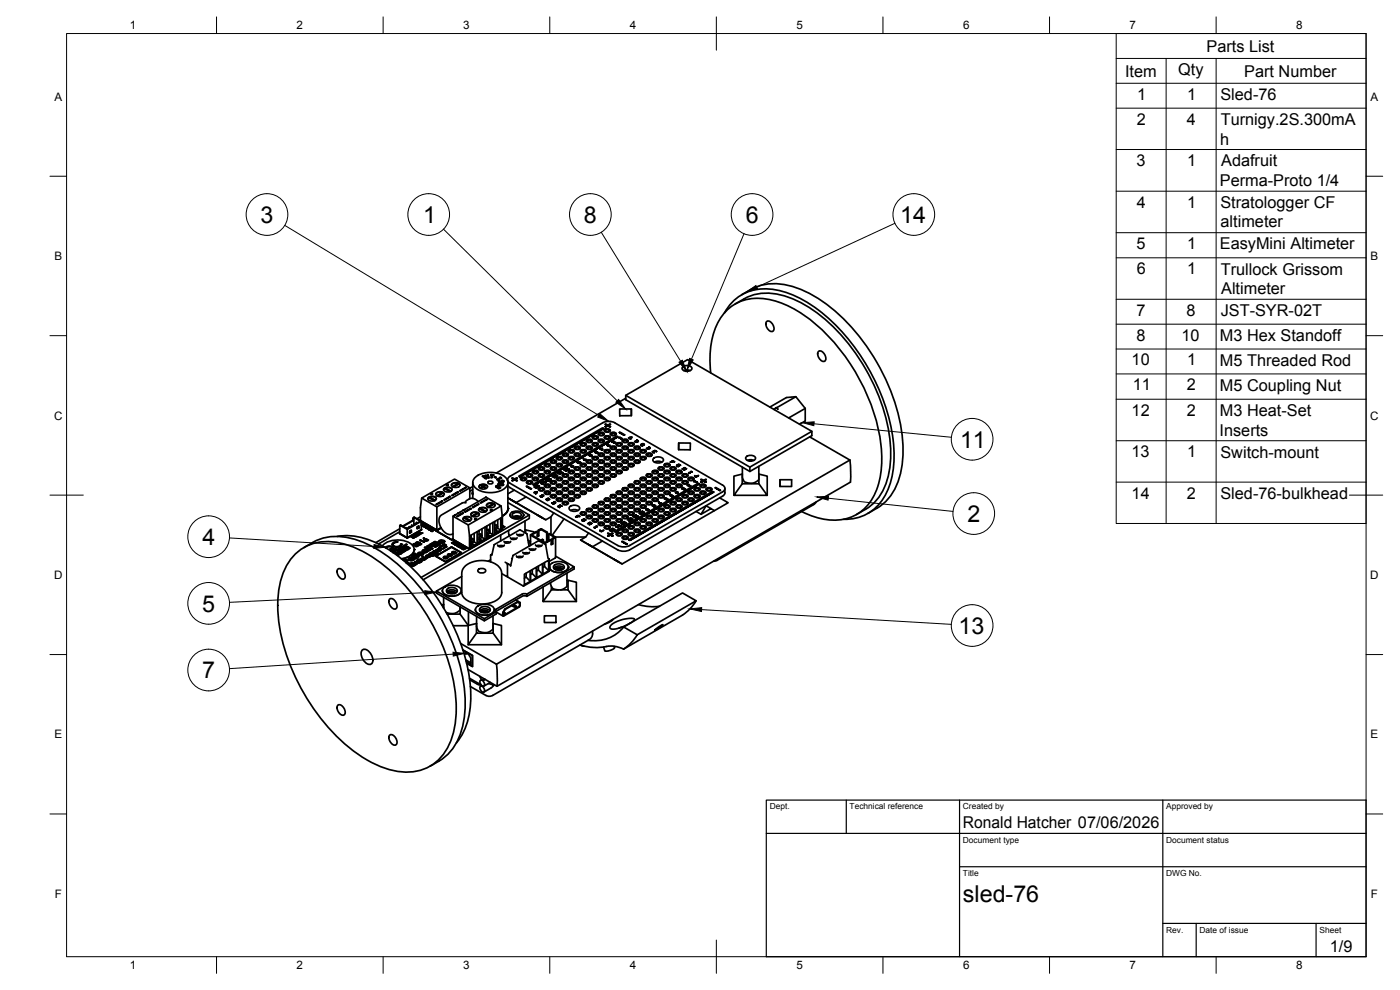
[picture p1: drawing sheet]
<svg xmlns="http://www.w3.org/2000/svg" width="420mm" height="297mm" viewBox="0 0 420 297" stroke-linecap="round" stroke-linejoin="round" font-family="sans-serif">
<defs><g id="words">
<g font-size="7">
<text x="78.2" y="66.8">3</text>
<text x="127" y="66.9">1</text>
<text x="175.2" y="66.9">8</text>
<text x="223.8" y="66.9">6</text>
<text x="270.1" y="66.9">14</text>
<text x="288.1" y="134.3">11</text>
<text x="290.4" y="156.6">2</text>
<text x="60.8" y="163.5">4</text>
<text x="60.7" y="183.5">5</text>
<text x="287.6" y="190.2">13</text>
<text x="60.7" y="203.5">7</text>
<text x="289" y="270.6">sled-76</text>
</g>
<g font-size="4.9">
<text x="362.1" y="15.5">Parts List</text>
<text x="337.7" y="23">Item</text>
<text x="353.6" y="22.5">Qty</text>
<text x="373.4" y="23">Part Number</text>
<text x="341.3" y="29.9">1</text>
<text x="356.3" y="29.9">1</text>
<text x="366.3" y="30">Sled-76</text>
<text x="341.2" y="37.4">2</text>
<text x="356.2" y="37.4">4</text>
<text x="366.4" y="37.5">Turnigy.2S.300mA</text>
<text x="366.2" y="43.4">h</text>
<text x="341.1" y="49.8">3</text>
<text x="356.3" y="49.8">1</text>
<text x="366.5" y="49.9">Adafruit</text>
<text x="366.1" y="55.8">Perma-Proto 1/4</text>
<text x="341.2" y="62.3">4</text>
<text x="356.3" y="62.3">1</text>
<text x="366.3" y="62.4">Stratologger CF</text>
<text x="366.3" y="68.2">altimeter</text>
<text x="341.1" y="74.7">5</text>
<text x="356.3" y="74.7">1</text>
<text x="366.1" y="74.8">EasyMini Altimeter</text>
<text x="341.1" y="82.3">6</text>
<text x="356.3" y="82.3">1</text>
<text x="366.4" y="82.4">Trullock Grissom</text>
<text x="366.5" y="88.2">Altimeter</text>
<text x="341.1" y="94.7">7</text>
<text x="356.1" y="94.7">8</text>
<text x="366.4" y="94.9">JST-SYR-02T</text>
<text x="341.1" y="102.2">8</text>
<text x="354.6" y="102.2">10</text>
<text x="366.1" y="102.3">M3 Hex Standoff</text>
<text x="339.6" y="109.6">10</text>
<text x="356.3" y="109.6">1</text>
<text x="366.1" y="109.7">M5 Threaded Rod</text>
<text x="339.9" y="117.1">11</text>
<text x="356.2" y="117.1">2</text>
<text x="366.1" y="117.2">M5 Coupling Nut</text>
<text x="339.6" y="124.7">12</text>
<text x="356.2" y="124.7">2</text>
<text x="366.1" y="124.8">M3 Heat-Set</text>
<text x="366" y="130.7">Inserts</text>
<text x="339.6" y="137.1">13</text>
<text x="356.3" y="137.1">1</text>
<text x="366.3" y="137.3">Switch-mount</text>
<text x="339.6" y="149.6">14</text>
<text x="356.2" y="149.6">2</text>
<text x="366.3" y="149.7">Sled-76-bulkhead</text>
<text x="289" y="248.5">Ronald Hatcher 07/06/2026</text>
<text x="399.1" y="285.7">1/9</text>
</g>
<g font-size="3.5">
<text x="39" y="8.8">1</text>
<text x="89" y="8.8">2</text>
<text x="139" y="8.8">3</text>
<text x="189" y="8.8">4</text>
<text x="239" y="8.8">5</text>
<text x="289" y="8.8">6</text>
<text x="339" y="8.8">7</text>
<text x="389" y="8.8">8</text>
<text x="16.3" y="30.2">A</text>
<text x="411.3" y="30.2">A</text>
<text x="16.3" y="78">B</text>
<text x="411.3" y="78">B</text>
<text x="16.2" y="125.9">C</text>
<text x="411.2" y="125.9">C</text>
<text x="16.2" y="173.7">D</text>
<text x="411.2" y="173.7">D</text>
<text x="16.3" y="221.6">E</text>
<text x="411.3" y="221.6">E</text>
<text x="16.4" y="269.4">F</text>
<text x="411.4" y="269.4">F</text>
<text x="39" y="290.8">1</text>
<text x="89" y="290.8">2</text>
<text x="139" y="290.8">3</text>
<text x="189" y="290.8">4</text>
<text x="239" y="290.8">5</text>
<text x="289" y="290.8">6</text>
<text x="339" y="290.8">7</text>
<text x="389" y="290.8">8</text>
</g>
<g font-size="2.5">
<text x="231" y="242.9">Dept.</text>
<text x="255" y="242.9">Technical reference</text>
<text x="289" y="242.9">Created by</text>
<text x="350" y="242.9">Approved by</text>
<text x="289" y="252.8">Document type</text>
<text x="350" y="252.8">Document status</text>
<text x="289" y="262.9">Title</text>
<text x="350" y="262.9">DWG No.</text>
<text x="350" y="279.9">Rev.</text>
<text x="360" y="279.9">Date of issue</text>
<text x="396" y="279.9">Sheet</text>
</g>
</g></defs>
<!-- layer: Visible -->
<g fill="none" stroke="#000" stroke-width=".51">
<path d="M217.4 93.9a13.8 13.8 0 0 1 15.7-6.9 38.8 38.8 0 0 1 20.2 13.3 59.5 59.5 0 0 1 15 36 21.1 21.1 0 0 1-5.5 16 13.3 13.3 0 0 1-9.7 3.5M220.6 91.2a16.5 16.5 0 0 1 17.4-1.5 48.6 48.6 0 0 1 21.8 21 50.8 50.8 0 0 1 7.5 27.5 18.5 18.5 0 0 1-6.2 13.7l-4 2.5M222.6 88.4a17.1 17.1 0 0 1 17.9-1.5 50.4 50.4 0 0 1 22.7 21.9 52.8 52.8 0 0 1 7.8 28.5 19.2 19.2 0 0 1-6.5 14.3l-1.3 .9M230.1 96.5a1.51 1.51 0 0 1 2 1.1 1.05 1.05 0 0 1 .3 1.1 1.05 1.05 0 0 1-.9 .8 2.28 2.28 0 0 1-1.4-3zM187.8 118.6l37.2 21.6M187.8 119.5l-38.9 22.4M204.8 110.1a1.95 1.95 0 0 1 2.8 .3 1.67 1.67 0 0 1-2.8 .5zM205.2 111.2l.8-.2 1.2 .2M205.7 111.4h.8M205.9 111.4h.4M213.3 111.9a24.6 24.6 0 0 1 3.4-17.1 13.7 13.7 0 0 1 15.7-4.6 40.9 40.9 0 0 1 20.1 15.2 56 56 0 0 1 12.1 32.5 20.1 20.1 0 0 1-5.4 15 14.6 14.6 0 0 1-15 2.1l-3.6-1.5M238.8 119l-5.5 3.2"/>
<path d="M245.6 105.4a1.51 1.51 0 0 1 2 1.2 1.05 1.05 0 0 1 .3 1.1 1.05 1.05 0 0 1-.9 .7 2.28 2.28 0 0 1-1.4-3zM163.4 139.6a1.08 1.08 0 0 1 1.8 0M163.5 139.4a.93 .93 0 0 1 .9-.4 .93 .93 0 0 1 .7 .7 .93 .93 0 0 1-.9 .4 .93 .93 0 0 1-.7-.7zM163.9 139.4l.5-.1 .5 .4-.8 .3-.4-.3zM165.2 138.6a1.08 1.08 0 0 1 1.8 0M165.3 138.3a.93 .93 0 0 1 .9-.3 .93 .93 0 0 1 .7 .7 .93 .93 0 0 1-.9 .4 .93 .93 0 0 1-.7-.8zM165.7 138.3h.5l.5 .4-.8 .2-.4-.2zM167 139.6a1.08 1.08 0 0 1 1.8 0M167 137.5a1.08 1.08 0 0 1 1.8 0M167 139.4a.93 .93 0 0 1 1-.4 .93 .93 0 0 1 .7 .7 .93 .93 0 0 1-.9 .4 .93 .93 0 0 1-.8-.7zM167 137.3a.93 .93 0 0 1 1-.4 .93 .93 0 0 1 .7 .8 .93 .93 0 0 1-.9 .3 .93 .93 0 0 1-.8-.7zM167.5 139.4l.5-.1 .5 .4-.8 .3-.4-.3z"/>
<path d="M167.5 137.3l.5-.1 .5 .4-.8 .3-.4-.3zM168.8 138.6a1.08 1.08 0 0 1 1.8 0M168.8 136.5a1.08 1.08 0 0 1 1.8 0M168.8 138.3a.93 .93 0 0 1 1-.3 .93 .93 0 0 1 .7 .7 .93 .93 0 0 1-.9 .4 .93 .93 0 0 1-.8-.8zM168.8 136.2a.93 .93 0 0 1 1-.3 .93 .93 0 0 1 .7 .7 .93 .93 0 0 1-.9 .4 .93 .93 0 0 1-.8-.8zM169.3 138.3h.5l.5 .4-.8 .2-.4-.2zM169.3 136.3l.5-.1 .5 .4-.8 .3-.4-.3zM170.6 137.5a1.08 1.08 0 0 1 1.8 0M170.6 135.4a1.08 1.08 0 0 1 1.8 0M170.6 137.3a.93 .93 0 0 1 1-.4 .93 .93 0 0 1 .7 .8 .93 .93 0 0 1-.9 .3 .93 .93 0 0 1-.8-.7zM170.6 135.2a.93 .93 0 0 1 1-.4 .93 .93 0 0 1 .7 .8 .93 .93 0 0 1-.9 .4 .93 .93 0 0 1-.8-.8zM171.1 137.3l.5-.1 .5 .4-.8 .3-.4-.3z"/>
<path d="M171.1 135.2l.5-.1 .5 .5-.8 .2-.4-.2zM171.3 139.9l.2 .1zM171.3 139.9h.1M171.4 139.8h.7l.1 .1-.3 .2 .3-.2M171.5 139.6l-.1 .2zM171.5 139.6h.1M171.6 139.9h.1M171.6 139.6l-.3 .2M171.7 139.8h.1M171.8 139.8h.1M171.9 139.8h.1M172 139.9h.1"/>
<path d="M172 139.9l-.4 .1M172.4 136.5a1.08 1.08 0 0 1 1.8 0M172.4 134.4a1.08 1.08 0 0 1 1.8 0M172.4 136.2a.93 .93 0 0 1 1-.3 .93 .93 0 0 1 .7 .7 .93 .93 0 0 1-1 .4 .93 .93 0 0 1-.7-.8zM172.4 134.2a.93 .93 0 0 1 1-.4 .93 .93 0 0 1 .7 .8 .93 .93 0 0 1-1 .3 .93 .93 0 0 1-.7-.7zM172.8 136.3l.6-.1 .4 .4-.7 .3-.4-.3zM172.8 134.2l.6-.1 .4 .4-.7 .3-.4-.3zM173.2 138.6v.2zM173.2 138.8h.2zM173.5 138.5l-.2 .2 .4-.1M173.5 138.5h.2zM173.5 138.5l-.2 .1"/>
<path d="M173.6 139h.1M173.6 138.8l-.1 .1M173.6 138.8h-.2h.2M173.6 139h.2zM173.7 138.8h.3M173.7 138.8h.1M173.7 138.6h.1M173.8 138.7h.1M173.8 138.7v.1M173.8 138.6l-.3-.2-.3 .2M173.8 138.6l.3 .2M173.8 139l.2-.1z"/>
<path d="M173.8 138.6v.1M174 138.8h.1M174.1 138.8l-.1 .1zM174.2 135.4a1.08 1.08 0 0 1 1.8 0M174.2 133.4a1.08 1.08 0 0 1 1.8 0M174.2 139.6a1.08 1.08 0 0 1 1.8 0M174.2 135.2a.93 .93 0 0 1 1-.4 .93 .93 0 0 1 .7 .8 .93 .93 0 0 1-1 .4 .93 .93 0 0 1-.7-.8zM174.2 139.4a.93 .93 0 0 1 1-.4 .93 .93 0 0 1 .7 .7 .93 .93 0 0 1-1 .4 .93 .93 0 0 1-.7-.7zM174.2 133.1a.93 .93 0 0 1 1-.3 .93 .93 0 0 1 .7 .7 .93 .93 0 0 1-1 .4 .93 .93 0 0 1-.7-.8zM174.6 135.2l.6-.1 .4 .5-.7 .2-.4-.2zM174.6 133.2l.6-.1 .4 .4-.7 .2-.4-.2zM174.6 139.4l.6-.1 .4 .4-.7 .3-.4-.3z"/>
<path d="M175 137.5l.3 .6zM175 137.5l.4 .5 .5-.2-.5 .3 .5-.3M175.3 138.1h.1M176 134.4a1.08 1.08 0 0 1 1.8 0M176 132.3a1.08 1.08 0 0 1 1.8 0M176 138.6a1.08 1.08 0 0 1 1.8 0M176 134.2a.93 .93 0 0 1 1-.4 .93 .93 0 0 1 .7 .8 .93 .93 0 0 1-1 .3 .93 .93 0 0 1-.7-.7zM176 138.3a.93 .93 0 0 1 1-.3 .93 .93 0 0 1 .7 .7 .93 .93 0 0 1-1 .4 .93 .93 0 0 1-.7-.8zM176 132.1a.93 .93 0 0 1 1-.4 .93 .93 0 0 1 .7 .8 .93 .93 0 0 1-1 .3 .93 .93 0 0 1-.7-.7zM176.4 134.2l.6-.1 .4 .4-.7 .3-.4-.3zM176.4 132.1l.6-.1 .4 .5-.7 .2-.4-.2zM176.4 138.3h.6l.4 .4-.7 .2-.4-.2z"/>
<path d="M176.8 136.6l.1 .1-.1-.1a.51 .51 0 0 1 .5-.3 .51 .51 0 0 1 .4 .4M177 136.5h.1M177.1 136.4h.1M177 136.7h.1M177 136.7v.1M177.3 136.7h.1M177.4 136.7h.1M177.4 136.5h.1M177.4 136.9l.3-.2zM177.4 136.5l-.5 .1M177.4 136.6h.1M177.5 136.6l.1 .1z"/>
<path d="M177.5 136.6h.1M177.6 136.7l-.2 .2M177.7 136.7h.1M177.8 133.4a1.08 1.08 0 0 1 1.8 0M177.8 131.3a1.08 1.08 0 0 1 1.8 0M177.8 139.6a1.08 1.08 0 0 1 1.8 0M177.8 137.5a1.08 1.08 0 0 1 1.8 0M177.8 133.1a.93 .93 0 0 1 1-.3 .93 .93 0 0 1 .7 .7 .93 .93 0 0 1-1 .4 .93 .93 0 0 1-.7-.8zM177.8 137.3a.93 .93 0 0 1 1-.4 .93 .93 0 0 1 .7 .8 .93 .93 0 0 1-1 .3 .93 .93 0 0 1-.7-.7zM177.8 139.4a.93 .93 0 0 1 1-.4 .93 .93 0 0 1 .7 .7 .93 .93 0 0 1-1 .4 .93 .93 0 0 1-.7-.7zM177.8 131.1a.93 .93 0 0 1 1-.4 .93 .93 0 0 1 .7 .7 .93 .93 0 0 1-1 .4 .93 .93 0 0 1-.7-.7zM178.2 133.2l.6-.1 .4 .4-.7 .2-.4-.2z"/>
<path d="M178.2 131.1l.6-.1 .4 .4-.7 .3-.4-.3zM178.2 139.4l.6-.1 .4 .4-.7 .3-.4-.3zM178.2 137.3l.6-.1 .4 .4-.7 .3-.4-.3zM178.6 135.7h.1M178.7 135.8h.1M178.6 135.6l.9 .2-.5 .2 .5-.2M178.6 135.5h.1M178.7 135.5h.1M178.7 135.5l-.1 .1M178.9 135.4h.1M178.8 135.8h.1M178.9 135.4l-.4 .2"/>
<path d="M179.1 135.7l-.2 .1h.4M179.1 135.7l.2 .1-.3 .2M179.1 135.7h.1M179.6 132.3a1.08 1.08 0 0 1 1.8 0M179.6 130.3a1.08 1.08 0 0 1 1.8 0M179.6 138.6a1.08 1.08 0 0 1 1.8 0M179.6 136.5a1.08 1.08 0 0 1 1.8 0M179.6 132.1a.93 .93 0 0 1 1-.4 .93 .93 0 0 1 .7 .8 .93 .93 0 0 1-1 .3 .93 .93 0 0 1-.7-.7zM179.6 138.3a.93 .93 0 0 1 1-.3 .93 .93 0 0 1 .7 .7 .93 .93 0 0 1-1 .4 .93 .93 0 0 1-.7-.8zM179.6 136.2a.93 .93 0 0 1 1-.3 .93 .93 0 0 1 .7 .7 .93 .93 0 0 1-1 .4 .93 .93 0 0 1-.7-.8zM179.6 130a.93 .93 0 0 1 1-.3 .93 .93 0 0 1 .7 .7 .93 .93 0 0 1-1 .4 .93 .93 0 0 1-.7-.8zM180 132.1l.6-.1 .4 .5-.7 .2-.4-.2z"/>
<path d="M180 130.1l.6-.1 .4 .4-.7 .2-.4-.2zM180 138.3h.6l.4 .4-.7 .2-.4-.2zM180 136.3l.6-.1 .4 .4-.7 .3-.4-.3zM180.1 134.6l.1 .2M180.1 134.6l.6-.1 .2 .5M180.1 134.6l.2 .1M180.2 134.8h.1M180.3 134.8h.1M180.3 134.8l.5 .2zM180.4 134.7l.3-.1-.3 .1 .4 .2-.1-.3 .1 .3M181.2 128.6l-25.2 14.5 25.2-14.5-.4-.2-25.1 14.5M181.4 131.3a1.08 1.08 0 0 1 1.8 0"/>
<path d="M181.4 129.2a1.08 1.08 0 0 1 1.8 0M181.4 139.6a1.08 1.08 0 0 1 1.8 0M181.4 137.5a1.08 1.08 0 0 1 1.8 0M181.4 135.4a1.08 1.08 0 0 1 1.8 0M181.4 131.1a.93 .93 0 0 1 1-.4 .93 .93 0 0 1 .7 .7 .93 .93 0 0 1-1 .4 .93 .93 0 0 1-.7-.7zM181.4 135.2a.93 .93 0 0 1 1-.4 .93 .93 0 0 1 .7 .8 .93 .93 0 0 1-1 .4 .93 .93 0 0 1-.7-.8zM181.4 137.3a.93 .93 0 0 1 1-.4 .93 .93 0 0 1 .7 .8 .93 .93 0 0 1-1 .3 .93 .93 0 0 1-.7-.7zM181.4 139.4a.93 .93 0 0 1 1-.4 .93 .93 0 0 1 .7 .7 .93 .93 0 0 1-1 .4 .93 .93 0 0 1-.7-.7zM181.4 129a.93 .93 0 0 1 1-.4 .93 .93 0 0 1 .7 .8 .93 .93 0 0 1-1 .3 .93 .93 0 0 1-.7-.7zM181.6 127.3l.2-.1 .6 .4 .6-.4 .2 .1-.6 .4M181.8 131.1l.6-.1 .4 .4-.7 .3-.4-.3zM181.8 129l.6-.1 .4 .4-.7 .3-.4-.3z"/>
<path d="M181.8 139.4l.6-.1 .4 .4-.7 .3-.4-.3zM181.8 137.3l.6-.1 .4 .4-.7 .3-.4-.3zM181.8 135.2l.6-.1 .4 .5-.7 .2-.4-.2zM182.1 133.6h.1M182.3 133.7h.1M182.2 127.7l-.6-.4 .6 .3-.6 .4 .2 .1-.2-.1M182.2 133.4l.5 .2M182.4 133.7h.1M182.3 133.4h.1M182.3 133.4l-.1 .1M182.5 133.8h.1M182.5 133.7h.1"/>
<path d="M182.6 133.9h.1M182.6 133.3l-.5 .2M182.7 133.6h.1M182.8 133.9h.1M182.8 133.8h.1M182.9 133.8h.1M183 128.1l-.6-.4-.6 .4M183.1 133.7h-.5M183.2 138.6a1.08 1.08 0 0 1 1.8 0M183.2 136.5a1.08 1.08 0 0 1 1.8 0M183.2 134.4a1.08 1.08 0 0 1 1.8 0M183.2 130.3a1.08 1.08 0 0 1 1.8 0"/>
<path d="M183.2 127.3l-.6 .3 .6 .4-.2 .1M183.2 128l-.2 .1-.6-.3-.6 .3M183.2 138.3a.93 .93 0 0 1 1-.3 .93 .93 0 0 1 .7 .7 .93 .93 0 0 1-1 .4 .93 .93 0 0 1-.7-.8zM183.2 136.2a.93 .93 0 0 1 1-.3 .93 .93 0 0 1 .7 .7 .93 .93 0 0 1-1 .4 .93 .93 0 0 1-.7-.8zM183.2 134.2a.93 .93 0 0 1 1-.4 .93 .93 0 0 1 .7 .8 .93 .93 0 0 1-1 .3 .93 .93 0 0 1-.7-.7zM183.2 130a.93 .93 0 0 1 1-.3 .93 .93 0 0 1 .7 .7 .93 .93 0 0 1-1 .4 .93 .93 0 0 1-.7-.8zM183.7 132.6h.1M183.6 130.1l.6-.1 .4 .4-.7 .2-.4-.2zM183.6 138.3h.6l.4 .4-.7 .2-.4-.2zM183.6 136.3l.6-.1 .4 .4-.7 .3-.4-.3zM183.6 134.2l.6-.1 .4 .4-.7 .3-.4-.3zM184 132.6v.1"/>
<path d="M184.1 132.7h.1M184.1 132.7v.1M184.1 132.4l-.4 .2 .4-.2-.1 .3M184.2 132.6l.1 .2 .4-.1M184.2 132.8l.2 .1zM184.2 132.8v.1M184.2 132.3l-.6 .3M184.6 132.8h.1M184.6 132.8l-.2 .1 .2-.1M184.9 139.6a1.08 1.08 0 0 1 1.8 0M184.9 137.5a1.08 1.08 0 0 1 1.8 0M184.9 135.4a1.08 1.08 0 0 1 1.8 0"/>
<path d="M184.9 133.4a1.08 1.08 0 0 1 1.8 0M185 133.1a.93 .93 0 0 1 1-.3 .93 .93 0 0 1 .7 .7 .93 .93 0 0 1-1 .4 .93 .93 0 0 1-.7-.8zM185 135.2a.93 .93 0 0 1 1-.4 .93 .93 0 0 1 .7 .8 .93 .93 0 0 1-1 .4 .93 .93 0 0 1-.7-.8zM185 137.3a.93 .93 0 0 1 1-.4 .93 .93 0 0 1 .7 .8 .93 .93 0 0 1-1 .3 .93 .93 0 0 1-.7-.7zM185 139.4a.93 .93 0 0 1 1-.4 .93 .93 0 0 1 .7 .7 .93 .93 0 0 1-1 .4 .93 .93 0 0 1-.7-.7zM185.4 139.4l.6-.1 .4 .4-.7 .3-.5-.3zM185.4 137.3l.6-.1 .4 .4-.7 .3-.5-.3zM185.4 135.2l.6-.1 .4 .5-.7 .2-.5-.2zM185.4 133.2l.6-.1 .4 .4-.7 .2-.5-.2zM185.4 131l-.3-.2-25.1 14.6M185.7 131.5h.1M185.7 131.5l.2-.1z"/>
<path d="M185.9 131.4l.6 .3zM185.9 129.8l1.4 .8zM185.9 129.8l.2-.1 1.4 .8-.2 .1 .2-.1M185.9 131.3l.7 .2M186 122.7h3.5v2h-3.5zM186.1 131.2l-.5 .2M186.5 131.6l.1 .1M186.5 131.6h.1M186.7 138.6a1.08 1.08 0 0 1 1.8 0M186.7 136.5a1.08 1.08 0 0 1 1.8 0M186.7 134.4a1.08 1.08 0 0 1 1.8 0M186.7 132.3a1.08 1.08 0 0 1 1.8 0"/>
<path d="M186.8 138.3a.93 .93 0 0 1 1-.3 .93 .93 0 0 1 .7 .7 .93 .93 0 0 1-1 .4 .93 .93 0 0 1-.7-.8zM186.8 136.2a.93 .93 0 0 1 1-.3 .93 .93 0 0 1 .7 .7 .93 .93 0 0 1-1 .4 .93 .93 0 0 1-.7-.8zM186.8 134.2a.93 .93 0 0 1 1-.4 .93 .93 0 0 1 .7 .8 .93 .93 0 0 1-1 .3 .93 .93 0 0 1-.7-.7zM186.8 132.1a.93 .93 0 0 1 1-.4 .93 .93 0 0 1 .7 .8 .93 .93 0 0 1-1 .3 .93 .93 0 0 1-.7-.7zM187.2 138.3h.6l.4 .4-.7 .2-.5-.2zM187.2 136.3l.6-.1 .4 .4-.7 .3-.5-.3zM187.2 134.2l.6-.1 .4 .4-.7 .3-.5-.3zM187.2 132.1l.6-.1 .4 .5-.7 .2-.5-.2zM188.5 139.6a1.08 1.08 0 0 1 1.8 0M188.5 137.5a1.08 1.08 0 0 1 1.8 0M188.5 135.4a1.08 1.08 0 0 1 1.8 0M188.5 133.4a1.08 1.08 0 0 1 1.8 0"/>
<path d="M188.6 133.1a.93 .93 0 0 1 1-.3 .93 .93 0 0 1 .7 .7 .93 .93 0 0 1-1 .4 .93 .93 0 0 1-.7-.8zM188.6 135.2a.93 .93 0 0 1 1-.4 .93 .93 0 0 1 .7 .8 .93 .93 0 0 1-1 .4 .93 .93 0 0 1-.7-.8zM188.6 137.3a.93 .93 0 0 1 1-.4 .93 .93 0 0 1 .7 .8 .93 .93 0 0 1-1 .3 .93 .93 0 0 1-.7-.7zM188.6 139.4a.93 .93 0 0 1 1-.4 .93 .93 0 0 1 .7 .7 .93 .93 0 0 1-1 .4 .93 .93 0 0 1-.7-.7zM188.6 131.4l1-.3-.2 .5M189 139.4l.6-.1 .4 .4-.7 .3-.5-.3zM189 137.3l.6-.1 .4 .4-.7 .3-.5-.3zM189 135.2l.6-.1 .4 .5-.7 .2-.5-.2zM189 133.2l.6-.1 .4 .4-.7 .2-.5-.2zM189.2 131.7h.1M189.3 131.6l-.4-.3-.3 .1 .7 .2-.2 .1M189.4 131.6l-.2 .1"/>
<path d="M189.5 122.7v2M189.5 131.2l-.5 .1 .4 .2 .1-.3-.5 .1M189.6 131.2l-.4 .5M190.3 138.6a1.08 1.08 0 0 1 1.8 0M190.3 136.5a1.08 1.08 0 0 1 1.8 0M190.3 134.4a1.08 1.08 0 0 1 1.8 0M190.4 138.3a.93 .93 0 0 1 1-.3 .93 .93 0 0 1 .7 .7 .93 .93 0 0 1-1 .4 .93 .93 0 0 1-.7-.8zM190.4 136.2a.93 .93 0 0 1 1-.3 .93 .93 0 0 1 .7 .7 .93 .93 0 0 1-1 .4 .93 .93 0 0 1-.7-.8zM190.4 134.2a.93 .93 0 0 1 1-.4 .93 .93 0 0 1 .7 .8 .93 .93 0 0 1-1 .3 .93 .93 0 0 1-.7-.7zM190.4 132.4l.4 .3zM190.7 132.5l.4 .1M190.7 132.5l.2-.1z"/>
<path d="M190.8 138.3h.6l.4 .4-.7 .2-.5-.2zM190.8 136.3l.6-.1 .4 .4-.7 .3-.5-.3zM190.8 134.2l.6-.1 .4 .4-.7 .3-.5-.3zM190.8 132.7h.3zM190.9 132.4l.2 .1zM191.1 132.1l.5 .3M191.2 132.1l-.8 .3M191.2 132.5h.2zM191.2 132.5l-.1 .2 .1-.1M191.3 132.2l-.3 .1 .5 .1M191.3 132.2l.2 .1zM191.3 132.2l-.3 .1"/>
<path d="M192.1 137.5a1.08 1.08 0 0 1 1.8 0M192.1 135.4a1.08 1.08 0 0 1 1.8 0M192.2 135.2a.93 .93 0 0 1 1-.4 .93 .93 0 0 1 .7 .8 .93 .93 0 0 1-1 .4 .93 .93 0 0 1-.7-.8zM192.2 137.3a.93 .93 0 0 1 1-.4 .93 .93 0 0 1 .7 .8 .93 .93 0 0 1-1 .3 .93 .93 0 0 1-.7-.7zM192.3 133.5l.3 .2zM192.3 133.5v.1M192.3 133.4l.8-.3 .3 .3M192.4 133.4l.4-.2-.4 .2 .5 .3M192.6 137.3l.6-.1 .4 .4-.7 .3-.5-.3zM192.6 135.2l.6-.1 .4 .5-.7 .2-.5-.2zM192.6 133.7h.3zM192.8 133.2h.2z"/>
<path d="M193 133.2l.3 .1zM193.9 136.5a1.08 1.08 0 0 1 1.8 0M194 136.2a.93 .93 0 0 1 1-.3 .93 .93 0 0 1 .7 .7 .93 .93 0 0 1-1 .4 .93 .93 0 0 1-.7-.8zM194.4 136.3l.6-.1 .4 .4-.7 .3-.5-.3zM194.4 134.7l.3 .1zM194.4 134.7l-.4-.2 .4 .3M194.7 134.1l-.7 .4M194.7 134.1l.1 .1M194.7 134.1l.4 .4-.4 .3 .4-.3M194.9 134.2l.2 .2zM194.9 134.2l-.7 .4 .7-.4M195.1 134.5l-.5 .2-.4-.1"/>
<path d="M195.9 135.6l.3-.2-.3 .2 .5 .2M196.1 137.6a2.08 2.08 0 0 1 3 .3 1.78 1.78 0 0 1-3 .5zM196.3 135.4l.2-.2-.2 .1 .1 .2-.2-.1 .3 .1M196.4 138.6l1.4-.2 .8 .2M196.5 135.2l.5 .3zM197.1 135.4l-.6-.3-.7 .4 .5 .4-.5-.4M199.3 139.6a1.08 1.08 0 0 1 1.8 0M199.4 139.4a.93 .93 0 0 1 .9-.4 .93 .93 0 0 1 .7 .7 .93 .93 0 0 1-.9 .4 .93 .93 0 0 1-.7-.7zM199.8 139.4l.6-.1 .4 .4-.7 .3-.5-.3zM201.3 138.7h.1M201.3 138.7l.3-.2zM201.6 138.5l.2 .1z"/>
<path d="M201.7 138.5l.2-.2-.3 .2 .3 .1M201.9 138.3l.5 .3zM202.4 138.6l-.5-.4-.7 .4M202.4 138.5v.1M203.1 139.8h.1M203.1 139.8l.4 .2zM203.2 139.6l.3 .3 .3-.1M203.7 139.7l.2 .1-.4 .2 .4-.2M203.7 132.9l-.1 2 3.5 .1 .1-2.1h-3.5v2M204.2 139.6l-.6-.2-.4 .2 .6-.2 .4 .2-.6-.3-.5 .3M223.9 137.1a1.95 1.95 0 0 1 2.8 .2 1.67 1.67 0 0 1-2.8 .6zM224.3 138.1l.8-.2 1.1 .2"/>
<path d="M224.8 138.3h.8M225 138.4h.4M227.7 139.9v4a3.2 3.2 0 0 1-4.5 .4l-.4-1v-3.1M231.1 122.1l4.9-2.8 2.8-.3 2.9 3.5M232.2 122.8l.2-.1v.2M232.8 122.4l.5-.2 .1 .6zM232.9 122.4l-.5 .3M233 122.4l.1 .1M241.7 122.5v3.8l-1.7 1M241.7 122.5l-5 2.9M243 131.1l12.1 6.9-106.1 61.3M243.6 129.4l-18.6 10.8v1.3l-37.2-21.6v-1.3l18.6-10.7 37.2 21.5v1.3l-18.6 10.8"/>
<path d="M255.1 138l.2 3.4-.1 3.3-106 61.2-8.7-5M120 159.5l-6.4 3.7M120 157.7v2.4M120 158.7l-7.2 4.1M120.1 157.6v.1M120.1 157.6l2.1 1.2v2.6M122.1 158.4l.3 .2-.3-.2v.2M122.9 159.4l.6-.3v.6l-.6 .3zM123.1 158.2l-.3-.2v.3M123.1 159.3v.5M123.3 159.1v.5l-.4 .2M123.3 159.6l.2 .1"/>
<path d="M123.5 157.6l.3 .2-.3-.2v.3M123.9 155.5l.1 .1M123.9 156.1l.1 .1M124.2 155.3l-.3 .2v.6l-3.1 1.8M124.2 157.5v-2l-.2 .1v.6l-3 1.8M124.2 155.2l2.2 1.2v2.5l-4.2 2.5-2.2-1.3M124.2 155.2l2 1.2-4 2.3-2.1-1.1M124.2 155.2v.3M124.5 157.4l-.3-.2v.3M125 156.8l.2 .1-.2-.1v.3M125.2 158.1l.5-.3v.6l-.5 .3zM125.3 158.4h.1"/>
<path d="M125.3 158v.5M125.4 159.7l1.2 .2-.7 .2v.2zM125.4 159.7l.5 .6h.1M125.6 157.8v.5l-.4 .2v-.5M125.6 158.3l.1 .1M125.7 159.8l.4 .1-.3 .1zM125.7 159.8l.4 .1M126.2 156l-.3 .1M126.2 156.1l-.1 .1M126.2 155.1l-1 .5M126.4 157.1h.1a.33 .33 0 0 1 .3-.1 .33 .33 0 0 1 .3 .3l-.7 .3 .7-.4M126.4 158.9l-4.2 2.5-2.2-1.4"/>
<path d="M126.4 156.7l.2 .1M126.4 156.4l4.7 2.7M126.4 156.4l-4.2 2.4M126.6 158.9l-4.4 2.5-2.3-1.3M126.6 149.4l9.8-5.7 4.6 2.7-9.9 5.7zM126.6 149.4l-.4 2.9v3.9l4.9 2.8 1.3-.7M126.6 159.9l-.7 .2M126.8 157.7l.1 .1M126.9 157.2l-.5 .1 .5-.1-.5 .3M127 157.5l.5 .2M127 157.5l.5 .2-.2-.2M127 157.5l.4-.1a.36 .36 0 0 1 .4 0 .36 .36 0 0 1 .1 .4l-.6 .3-.4-.3"/>
<path d="M127 157.5h.1M127.3 157.5l.5 .2M127.3 157.5h.1a.23 .23 0 0 1 .3 .1 .23 .23 0 0 1-.2 .3l-.7-.2M127.8 158.1l.6-.2a.3 .3 0 0 1 .4 .2 .3 .3 0 0 1-.1 .4h-.7zM127.9 158.2l.2-.2 .6 .2M127.9 158.2a.32 .32 0 0 1 .4-.2 .32 .32 0 0 1 .2 .4h-.5zM128 157.7l-.6 .4-.5-.3M128.5 149.3a1.59 1.59 0 0 1 2.5 .3 1.48 1.48 0 0 1-2.6 0zM128.5 158.7l.4-.1 .2-.3v.4l.5-.1-.7 .4zM128.6 149.3l-.2 .4M128.7 149.3l1.6 1M128.7 158.7l.3 .1"/>
<path d="M128.7 158.7l.3 .1zM128.8 158.2a.63 .63 0 0 1-1.1 0M128.9 149.2l-.2 .1M128.9 149.1a1.55 1.55 0 0 1 2.1 .6M128.9 149.1v.1M128.9 149.1l1.7 1M128.9 149.2l1.7 1M129.2 159l.6-.2 .5 .2-.7 .4zM129.3 158.4l-.2 .3M129.3 148l.5 .2-.4 .1zM129.4 159h.7l-.5 .3zM129.6 158.6l-.7 .4-.4-.3"/>
<path d="M130.1 159l-.3-.1-.4 .2M130.3 159l-.7 .4-.4-.3M130.8 151.3l1.8-1 .2 .1-1.8 1.1zM130.9 148a1.59 1.59 0 0 1 2.4 .3 1.48 1.48 0 0 1-2.5 0zM130.9 159.3l4.7 2.6 .4-.2M130.9 159.3l1.5-.9-1.5 .9M131.1 159.1l-.3 .2M131.1 152.1v6.9M132.6 150.3v.2M132.8 147.8l-1.7 1M132.8 147.8l.2 .1-1.6 1M132.8 147.8a1.55 1.55 0 0 0-2 .5"/>
<path d="M133.1 147.9l.2 .4M133.2 150l1.8-1.1 .2 .1-1.8 1.1zM133.2 146.6a1.59 1.59 0 0 1 2.5 .3 1.48 1.48 0 0 1-2.6 0zM133.4 146.6l-.3 .3M133.6 146.4a1.55 1.55 0 0 1 2.1 .5M133.6 146.5l-.2 .1 1.6 .9M133.6 146.4l1.7 1M133.6 146.4v.1M133.6 146.5l1.7 .9M134 145.3l.5 .1-.4 .2zM135 148.9v.2M135.6 148.6l1.8-1 .1 .1-1.8 1z"/>
<path d="M135.6 145.3a1.59 1.59 0 0 1 2.4 .2 1.48 1.48 0 0 1-2.5 0zM136 154.9l9.8-5.7 4.6 2.6-9.9 5.7zM136 154.9v6.9l4.9 2.9M136.4 154.6h.1M136.6 154.5l-.2 .1M136.6 154.5h.1M137.1 154.9l1.8-1 .1 .1-1.8 1zM137.4 147.6v.2M137.4 154h.1M137.5 145.1h.1M137.5 145.1l-1.7 .9M137.5 145.1l-1.6 1"/>
<path d="M137.5 154h-.1M137.5 145.1a1.55 1.55 0 0 0-2 .5M137.5 145.1l.3 .1M137.5 153.9l.1 .1M137.8 145.2l-1.7 1M137.8 145.2l.2 .4M137.9 147.3l1.8-1.1 .2 .1-1.8 1.1zM138.3 153.5l-.1 .1M138.9 153.9v.2M138.9 155.8l.3-.4 1.6 .9M139 155.4a1.59 1.59 0 0 1 2.5 .3 1.48 1.48 0 0 1-2.6 0zM139.1 153l-.1 .1"/>
<path d="M139.1 153v.1M139.4 153.6l1.8-1.1 .2 .1-1.8 1.1zM139.4 155.2v.1M139.4 155.2l1.7 1-1.7-.9M139.5 155.2a1.55 1.55 0 0 1 2 .6M139.5 155.3l-.3 .1M139.7 146.2v.2M139.8 152.7h-.1M139.8 150.8l-1.2 .2-6.1 3.5a2.51 2.51 0 0 0-.3 3.5 3 3 0 0 0 3.8 2.2M140.5 157.5l.4 3.3M141 146.4v3.2M141.2 152.5v.2"/>
<path d="M141.4 154.1a1.59 1.59 0 0 1 2.4 .2 1.48 1.48 0 0 1-2.5 0zM141.6 154.8l1.7-.9zM141.8 152.2l1.9-.9zM141.9 147.6v.8l-.2-.4M141.9 146.9l-.9 .5M141.9 144.8v4.7M141.9 146l-.9 .5M142.5 155.7l.6 .1-.4 .2zM142.8 143.1a7.5 7.5 0 0 1 9.3 .5 2.2 2.2 0 0 1-1.2 3.3 7.6 7.6 0 0 1-8.6-1 1.98 1.98 0 0 1 .5-2.8zM143.2 159.5l-1.8 1.1M143.3 153.9a1.55 1.55 0 0 0-2 .5M143.3 153.9l.3 .1"/>
<path d="M143.6 150.5a2.31 2.31 0 0 0-4 .3M143.6 151.2v.2M143.7 152.7a1.59 1.59 0 0 1 2.5 .3 1.48 1.48 0 0 1-2.6 0zM143.7 146a1.51 1.51 0 0 1 2.6 0M143.8 145.8a1.59 1.59 0 0 1 2.5 .2 1.48 1.48 0 0 1-2.6 0zM143.8 154.4l-.2-.4-1.7 1M143.9 152.6l-.3 .4M144.1 150.8l1.8-1 .2 .1-1.8 1zM144.2 152.5l-.3 .2 1.7 .9M144.2 152.5a1.55 1.55 0 0 1 2 .5M144.2 152.5l1.7 1M144.2 152.5v.1"/>
<path d="M144.2 152.6l1.6 .9M144.3 145.6l.7 .4-.7 .5M144.7 158.7v2.5M144.8 142.9l.2-.1 .6 .5-.1-.6 .9 .4-.2-.6h.3l.2 .9-.2 .1-.7-.5 .2 .6h-.3zM144.8 142.9l.2-.1 .6 .5M144.9 146.1l-.6-.5 .7 .4 .7-.4-.6 .5 .6 .4M145.6 158.1l-1.8 1.1M145.7 145.6l-.7 .4 .7 .5-.7-.5-.7 .5 .7-.5M145.7 142.6l-.2 .1M145.7 142.7l.7 .4M145.8 143l.1 .6M145.9 149.8v.2"/>
<path d="M146.1 151.3a1.59 1.59 0 0 1 2.5 .3 1.48 1.48 0 0 1-2.6 0zM146.1 159l.8 .4M146.1 158.9h.6l.2 .5M146.2 142.6l.3-.1 .2 .9M146.4 144.7l.8-.4 .7 .4a.79 .79 0 0 1-.7 .5 .79 .79 0 0 1-.8-.5zM146.9 159.4l-.8 .5M147 157.3v2.6M147.2 152.9l.6 .2-.4 .1zM147.3 142.4l.9 .1-.3 .1-.2 .7h-.3l.2-.7h-.3zM147.6 142.6l-.2 .7M147.9 156.8l-1.8 1M148 151.1l-1.7 1"/>
<path d="M148 151.1v.1M148 151.2l-1.6 1M148 151.1a1.55 1.55 0 0 0-2 .6M148 151.2l.3 .1M148.2 142.5l-.9-.1v.2M148.4 143.2h.6zM148.4 143.2l.1-.1 .4 .1M148.5 159.1l1 .6M148.5 157.6l.8 .5M148.5 157.6l.6-.1 .2 .6M148.6 151.7l-.3-.4-1.7 1M148.6 159h-.1"/>
<path d="M148.8 145.9l.8-.2-.5 .3 .3 .1 .4-.2 .4 .5-.5 .2-.2-.1 .4-.2-.2-.1-.6 .1-.3-.2zM148.9 145.8l-.1 .2M149.1 146v.1M149.1 146h.1M149.1 143.9l1-.5-.2-.1 .6 .2-1.2 .5zM149.3 158.1l-.8 .4M149.4 155.9v2.6M149.5 144.2l1.4 .3-.3-.4a.4 .4 0 0 1 .4 .1 .4 .4 0 0 1 .2 .4l-.6 .1-.7-.2 .1 .3-.3 .1zM149.5 146l.3-.1 .4 .5M149.5 146l-.4 .1M149.6 145.1l1.3 .1a.29 .29 0 0 1 .2 .4 .29 .29 0 0 1-.4 .1h-.3a.65 .65 0 0 1-.9-.5zM149.6 145.8h-.7"/>
<path d="M149.7 144.2l-.2 .1M149.7 144.3l1.1 .3M149.8 145.4l.4 .1M149.8 145.3v.1M149.8 145.4v-.1a.73 .73 0 0 1 1 .1v.1M149.9 144.5l.1 .3M149.9 146.3l-.3 .3M150.1 143.4l-1 .5M150.2 143.2l-.2 .1M150.2 143.3l.3 .2M150.3 159l-.9-.5-.8 .5 .9 .5M150.3 155.4l-1.8 1.1"/>
<path d="M150.4 151.8l.4 3.3M150.6 144.2l.6 .2M150.8 158.9l-9.9 5.8-10.1-5.4M150.8 157.7l.2 .1-.1 .4M150.8 145.5h-.6M150.8 145.4v.1M150.9 159l-10 5.7-10.1-5.4M150.9 144.4l-.1 .2M151 157.8l-.1 .4M151 145.3l.1 .1M151 145.3l-1.1-.2-.4 .3M151.2 144.4v.1"/>
<path d="M151.5 158l-.7 .4 .7-.4-.6 .2M152.3 144v.2M152.4 145.7l.7 .6 32.3 18.7 1.8 .4 1.8-.4 27.8-16.1 .7-.8 .1-1.5M152.4 150.8l6.5 3.7-32.5 18.8M152.4 144.8v7.8M152.4 152a2.49 2.49 0 0 1-1.6 2.8l1.3-1 .4-1.2M152.4 152.6l-.4 1.2-1.2 1M152.6 159.2l.3 1.6M153.1 145l32.3 18.7 1.8 .4 1.8-.4 27.8-16.1a1.1 1.1 0 0 0 .8-1 1.1 1.1 0 0 0-.8-1.1M153.1 154.5a2.36 2.36 0 0 0 4 0M153.1 145a1.09 1.09 0 0 1-.8-1 1.09 1.09 0 0 1 .8-1.1l27.8-16.1 1.8-.4 1.8 .4 32.3 18.7M153.3 154a2.69 2.69 0 0 1 3.8 .3 1.83 1.83 0 0 1-2.5 1.3 1.17 1.17 0 0 1-1.2-.4 1.17 1.17 0 0 1-.1-1.2z"/>
<path d="M153.6 143.5l.2-.2 .6 .4 .7-.4 .1 .2-.6 .3M153.8 154.2a1.67 1.67 0 0 1 2.7 .3 1.57 1.57 0 0 1-2.8 0zM154.1 155a2.08 2.08 0 0 1 2 0M154.3 143.8l-.7 .4 .2 .1-.2-.1M154.3 143.8l-.7-.3 .7 .3M154.3 155.2h1.4h-1.4M154.3 147.1l-1.9 1.1M154.9 150.8l-2.5-1.4 11.4 6.6 1.6-.9M155.2 143.5l-.6 .3 .6 .4-.1 .1-.7-.4-.6 .4 .6-.4 .7 .4 .1-.1M155.7 142.9l.3 .2zM156.2 143.7a1.08 1.08 0 0 1 1.8 0M156.3 143.5a.93 .93 0 0 1 .9-.4 .93 .93 0 0 1 .7 .8 .93 .93 0 0 1-.9 .4 .93 .93 0 0 1-.7-.8z"/>
<path d="M156.7 143.5l.6-.1 .4 .5-.7 .2-.5-.2zM157.6 159h.2v1M157.6 156.3v3.6M157.8 159l2.5 .6v.3M157.9 149.1l-3 1.7 .2 .2-1.5-.9 10.2 5.9M157.9 145.9l1.4 .8zM157.9 145.9l.2-.1 1.4 .8-.2 .1 .2-.1M158 144.8a1.08 1.08 0 0 1 1.8 0M158 142.7a1.08 1.08 0 0 1 1.8 0M158.1 144.5a.93 .93 0 0 1 .9-.3 .93 .93 0 0 1 .7 .7 .93 .93 0 0 1-.9 .4 .93 .93 0 0 1-.7-.8zM158.1 142.5a.93 .93 0 0 1 .9-.4 .93 .93 0 0 1 .7 .8 .93 .93 0 0 1-.9 .3 .93 .93 0 0 1-.7-.7zM158.5 144.6l.6-.1 .4 .4-.7 .3-.5-.3z"/>
<path d="M158.5 142.5l.6-.1 .4 .4-.7 .3-.5-.3zM158.9 154.5v1.1l-31.9 18.4M159.8 143.7a1.08 1.08 0 0 1 1.8 0M159.8 141.7a1.08 1.08 0 0 1 1.8 0M159.9 143.5a.93 .93 0 0 1 .9-.4 .93 .93 0 0 1 .7 .8 .93 .93 0 0 1-.9 .4 .93 .93 0 0 1-.7-.8zM159.9 141.4a.93 .93 0 0 1 .9-.3 .93 .93 0 0 1 .7 .7 .93 .93 0 0 1-.9 .4 .93 .93 0 0 1-.7-.8zM160.3 147.9h.1M160.3 143.5l.5-.1 .5 .5-.8 .2-.4-.2zM160.3 141.5l.5-.1 .5 .4-.8 .2-.4-.2zM160.3 147.9l.2-.2zM160.3 145.5l25.1-14.5zM160.3 145.5l-.3-.1 .3 .2"/>
<path d="M160.4 146.1h.1M160.5 146.2h.1M160.5 146.1l.9 .1-.4 .3 .4-.3M160.6 146h.1M160.7 145.9h.1M160.6 147.7l.5-.1-.1 .3zM160.7 146.2h.1M160.8 145.9h.1M160.8 148.1h.1M160.8 146.2h.1M160.8 148.1l.2-.1zM160.8 145.9l-.4 .2"/>
<path d="M161 146.2h.1M160.9 148l-.4-.3 .4 .3M160.9 148l-.2 .1M161 146.1h.1M161.1 147.6l-.5 .1M161.1 145.6l.7 .4zM161.1 145.6l-.2 .1M161.1 145.7h-.2M161.2 145.6l.6 .3M161.2 146.2l-.2-.1 .2 .1-.3 .2M161.2 159.6l-.2-.2-1.7 1.2M161.2 159.6l-1.5 1"/>
<path d="M161.2 147.6l-.2 .4 .2-.4-1 .2M161.4 145.5l-.5 .2M161.5 159.1v1.5l-.3 .2M161.6 142.7a1.08 1.08 0 0 1 1.8 0M161.6 140.6a1.08 1.08 0 0 1 1.8 0M161.6 146.9a1.08 1.08 0 0 1 1.8 0M161.7 142.5a.93 .93 0 0 1 .9-.4 .93 .93 0 0 1 .7 .8 .93 .93 0 0 1-.9 .3 .93 .93 0 0 1-.7-.7zM161.7 146.6a.93 .93 0 0 1 .9-.3 .93 .93 0 0 1 .7 .7 .93 .93 0 0 1-.9 .4 .93 .93 0 0 1-.7-.8zM161.7 140.4a.93 .93 0 0 1 .9-.4 .93 .93 0 0 1 .7 .8 .93 .93 0 0 1-.9 .3 .93 .93 0 0 1-.7-.7zM161.7 159.3v1.5l-.5 .2v-1.4M161.9 145.8l-.1 .2M162 148.9l.4 .2z"/>
<path d="M162.1 142.5l.5-.1 .5 .4-.8 .3-.4-.3zM162.1 140.4l.5-.1 .5 .5-.8 .2-.4-.2zM162.1 146.6h.5l.5 .4-.8 .2-.4-.2zM162.2 158.7l-.7 .4 .2 .2 .5-.3M162.2 144.9l.7-.1 .1 .5M162.2 148.9l.5 .1M162.2 148.9l.3-.1zM162.3 158.7l2 1-.2 .1M162.3 159l1.8 .8M162.4 145.1h.1M162.4 149.1h.3zM162.5 145.1h.1"/>
<path d="M162.4 145l-.2-.1 .3 .1M162.5 145l-.2 .1M162.5 145.1l.5 .2zM162.5 148.8l.2 .1zM162.6 148.7l.4 .1M162.6 148.7l.3-.1zM162.6 145l.3 .2v-.3v.3M162.6 145l.3-.1zM162.7 148.5l.4 .3M162.8 148.5l-.8 .4M162.8 148.9h.2zM162.8 148.9l-.1 .2 .1-.1"/>
<path d="M162.9 144.6h.1M162.9 148.6l.1 .1zM162.9 144.6l.1-.1zM163 144.5l.7 .4zM163.1 144.5l.7 .2M163.3 144.4l-.5 .2M163.4 141.7a1.08 1.08 0 0 1 1.8 0M163.4 147.9a1.08 1.08 0 0 1 1.8 0M163.4 145.8a1.08 1.08 0 0 1 1.8 0M163.5 141.4a.93 .93 0 0 1 .9-.3 .93 .93 0 0 1 .7 .7 .93 .93 0 0 1-.9 .4 .93 .93 0 0 1-.7-.8zM163.5 145.6a.93 .93 0 0 1 .9-.4 .93 .93 0 0 1 .7 .8 .93 .93 0 0 1-.9 .3 .93 .93 0 0 1-.7-.7zM163.5 147.7a.93 .93 0 0 1 .9-.4 .93 .93 0 0 1 .7 .7 .93 .93 0 0 1-.9 .4 .93 .93 0 0 1-.7-.7z"/>
<path d="M163.7 144.8v.1M163.7 144.7h.1M163.9 141.5l.5-.1 .5 .4-.8 .2-.4-.2zM163.9 147.7l.5-.1 .5 .4-.8 .3-.4-.3zM163.9 145.6l.5-.1 .5 .4-.8 .3-.4-.3zM163.9 144l.1 .2M163.9 144v.1M163.9 144.1l.1 .1M163.9 149.8v.2l.5-.5 .5 .4M163.9 150l.3 .1zM164 144.2h.1M164 144l.5 .1"/>
<path d="M164.1 143.9h.1M164 149.8l.4-.2-.4 .4 .5 .1M164.1 159.8v2.5l.2 .1M164.1 144.2h.1M164.3 143.9h.1M164.2 150.1h.3zM164.3 144.3v.1M164.3 144.3h.1M164.3 159.7v2.5l.2 .1M164.3 144.2v.1M164.3 143.8l-.4 .2M164.4 144.2l.4 .1"/>
<path d="M164.4 144.1h.1M164.5 144.4h.1M164.5 143.7h.1M164.4 149.6h.2zM164.5 143.7l.1-.1zM164.6 144.4h.1M164.7 144.3h.1M164.6 149.6l.2 .1zM164.8 144.2h.1M164.7 143.6l.1-.1-.4 .2M164.8 143.5l-.1 .1 .7 .2M165.2 140.6a1.08 1.08 0 0 1 1.8 0"/>
<path d="M165.2 148.9a1.08 1.08 0 0 1 1.8 0M165.2 146.9a1.08 1.08 0 0 1 1.8 0M165.2 144.8a1.08 1.08 0 0 1 1.8 0M165.3 140.4a.93 .93 0 0 1 .9-.4 .93 .93 0 0 1 .7 .8 .93 .93 0 0 1-.9 .3 .93 .93 0 0 1-.7-.7zM165.3 148.7a.93 .93 0 0 1 .9-.4 .93 .93 0 0 1 .7 .8 .93 .93 0 0 1-.9 .3 .93 .93 0 0 1-.7-.7zM165.3 146.6a.93 .93 0 0 1 .9-.3 .93 .93 0 0 1 .7 .7 .93 .93 0 0 1-.9 .4 .93 .93 0 0 1-.7-.8zM165.3 144.5a.93 .93 0 0 1 .9-.3 .93 .93 0 0 1 .7 .7 .93 .93 0 0 1-.9 .4 .93 .93 0 0 1-.7-.8zM165.3 143.9l-.7-.3 .7 .3M165.3 143.8h.1M165.6 150.9l.4 .3zM165.7 143h.1M165.7 140.4l.5-.1 .5 .5-.8 .2-.4-.2z"/>
<path d="M165.7 148.7l.5-.1 .5 .5-.8 .2-.4-.2zM165.7 146.6h.5l.5 .4-.8 .2-.4-.2zM165.7 144.6l.5-.1 .5 .4-.8 .3-.4-.3zM166 151.2h.2zM166.1 143v.1M166.1 143.1h.1M166.1 142.8v.3M166.1 142.8l-.4 .2 .4-.2M166.2 143.2h.1M166.2 153.9l-.8 1.2v5.2M166.2 142.8l-.1-.2-.4 .3M166.2 142.8h.1"/>
<path d="M166.2 143l.2 .2 .4-.1M166.2 142.7v.1M166.3 150.5l.4 .4-.5 .3 .5-.3M166.4 142.6h.1M166.4 150.6l-.8 .3M166.4 142.6l.1-.1zM166.4 143.3l.2-.1zM166.4 143.3l-.2-.1 .2 .1M166.4 150.6l.2 .2zM166.4 150.6l-.6 .4 .4 .1 .4-.2M166.4 150.7l-.6 .3M166.5 142.5l.7 .4z"/>
<path d="M166.6 142.5l.7 .2M166.6 150.9h.1M166.7 143.1h.1M166.8 142.4l-.5 .2M167 150a1.08 1.08 0 0 1 1.8 0M167 147.9a1.08 1.08 0 0 1 1.8 0M167 145.8a1.08 1.08 0 0 1 1.8 0M167 143.7a1.08 1.08 0 0 1 1.8 0M167 143.5a.93 .93 0 0 1 1-.4 .93 .93 0 0 1 .7 .8 .93 .93 0 0 1-.9 .4 .93 .93 0 0 1-.8-.8zM167 145.6a.93 .93 0 0 1 1-.4 .93 .93 0 0 1 .7 .8 .93 .93 0 0 1-.9 .3 .93 .93 0 0 1-.8-.7zM167 147.7a.93 .93 0 0 1 1-.4 .93 .93 0 0 1 .7 .7 .93 .93 0 0 1-.9 .4 .93 .93 0 0 1-.8-.7zM167 149.7a.93 .93 0 0 1 1-.3 .93 .93 0 0 1 .7 .7 .93 .93 0 0 1-.9 .4 .93 .93 0 0 1-.8-.8z"/>
<path d="M167.2 142.8h.1M167.3 142h.1M167.4 152l.5 .3zM167.5 149.8l.5-.1 .5 .4-.8 .2-.4-.2zM167.5 147.7l.5-.1 .5 .4-.8 .3-.4-.3zM167.5 145.6l.5-.1 .5 .4-.8 .3-.4-.3zM167.5 143.5l.5-.1 .5 .5-.8 .2-.4-.2zM167.5 142l.6 .3zM167.5 142h-.2M167.5 142l-.2 .1M167.5 152l.5 .2M167.6 141.9l.1-.1-.4 .2"/>
<path d="M167.7 141.8l-.1 .1 .6 .3M167.8 151.8l.2 .1zM167.8 151.8l-.3 .2 .3-.2M167.9 141.7h.1M167.9 141.6l.1 .1M168 141.7l.1-.1zM168.1 141.6l.6 .4zM168.1 151.6l.5 .3zM168.1 151.6l-.3 .2 .3 .1M168.1 151.6l-.2 .2M168.2 141.5l.7 .3M168.3 142.1l-.1 .2"/>
<path d="M168.4 141.5l-.5 .2M168.6 151.8l-.5-.3-.7 .5M168.8 141.8h.1M168.8 141.8v.1M168.8 141.9h.1M168.8 151a1.08 1.08 0 0 1 1.8 0M168.8 148.9a1.08 1.08 0 0 1 1.8 0M168.8 146.9a1.08 1.08 0 0 1 1.8 0M168.8 144.8a1.08 1.08 0 0 1 1.8 0M168.8 142.7a1.08 1.08 0 0 1 1.8 0M168.8 150.8a.93 .93 0 0 1 1-.4 .93 .93 0 0 1 .7 .8 .93 .93 0 0 1-.9 .3 .93 .93 0 0 1-.8-.7zM168.8 148.7a.93 .93 0 0 1 1-.4 .93 .93 0 0 1 .7 .8 .93 .93 0 0 1-.9 .3 .93 .93 0 0 1-.8-.7z"/>
<path d="M168.8 146.6a.93 .93 0 0 1 1-.3 .93 .93 0 0 1 .7 .7 .93 .93 0 0 1-.9 .4 .93 .93 0 0 1-.8-.8zM168.8 144.5a.93 .93 0 0 1 1-.3 .93 .93 0 0 1 .7 .7 .93 .93 0 0 1-.9 .4 .93 .93 0 0 1-.8-.8zM168.8 142.5a.93 .93 0 0 1 1-.4 .93 .93 0 0 1 .7 .8 .93 .93 0 0 1-.9 .3 .93 .93 0 0 1-.8-.7zM169.3 150.8l.5-.1 .5 .4-.8 .3-.4-.3zM169.3 148.7l.5-.1 .5 .5-.8 .2-.4-.2zM169.3 146.6h.5l.5 .4-.8 .2-.4-.2zM169.3 144.6l.5-.1 .5 .4-.8 .3-.4-.3zM169.3 142.5l.5-.1 .5 .4-.8 .3-.4-.3zM169.3 155.7l-3.5 4.9M169.3 140.9l.2 .2zM169.3 140.9a.54 .54 0 0 1 .9 .1M169.3 140.9h.1"/>
<path d="M169.4 140.9l.7 .2M169.4 140.9h.1M169.5 140.8h.1M169.5 141.1l.3 .2zM169.7 140.8h.1M169.8 140.8h.1M169.9 140.6h.1M169.8 141.3l.3-.1zM169.9 140.9l.1 .1zM169.9 140.9h.1M170 140.5l.7 .4zM170 140.5l-.1 .1 .1-.1"/>
<path d="M170.1 141h.1M170.1 140.4h.2l-.5 .1M170.2 141.1h.1M170.3 140.4h-.2l.7 .3M170.6 150a1.08 1.08 0 0 1 1.8 0M170.6 147.9a1.08 1.08 0 0 1 1.8 0M170.6 145.8a1.08 1.08 0 0 1 1.8 0M170.6 143.7a1.08 1.08 0 0 1 1.8 0M170.6 141.7a1.08 1.08 0 0 1 1.8 0M170.6 141.4a.93 .93 0 0 1 1-.3 .93 .93 0 0 1 .7 .7 .93 .93 0 0 1-.9 .4 .93 .93 0 0 1-.8-.8zM170.6 143.5a.93 .93 0 0 1 1-.4 .93 .93 0 0 1 .7 .8 .93 .93 0 0 1-.9 .4 .93 .93 0 0 1-.8-.8zM170.6 145.6a.93 .93 0 0 1 1-.4 .93 .93 0 0 1 .7 .8 .93 .93 0 0 1-.9 .3 .93 .93 0 0 1-.8-.7z"/>
<path d="M170.6 147.7a.93 .93 0 0 1 1-.4 .93 .93 0 0 1 .7 .7 .93 .93 0 0 1-.9 .4 .93 .93 0 0 1-.8-.7zM170.6 149.7a.93 .93 0 0 1 1-.3 .93 .93 0 0 1 .7 .7 .93 .93 0 0 1-.9 .4 .93 .93 0 0 1-.8-.8zM170.7 140.8h.1M170.8 140.7h.1M170.9 152.1a2.08 2.08 0 0 1 3.1 .3 1.78 1.78 0 0 1-3.1 .5zM171.1 149.8l.5-.1 .5 .4-.8 .2-.4-.2zM171.1 147.7l.5-.1 .5 .4-.8 .3-.4-.3zM171.1 145.6l.5-.1 .5 .4-.8 .3-.4-.3zM171.1 143.5l.5-.1 .5 .5-.8 .2-.4-.2zM171.1 141.5l.5-.1 .5 .4-.8 .2-.4-.2zM171.2 153.2l1.4-.3 .9 .3M171.5 140l.3 .1"/>
<path d="M171.5 140l.2 .1M171.7 140.1l.1 .1M171.8 140.1h.1M172.4 148.9a1.08 1.08 0 0 1 1.8 0M172.4 146.9a1.08 1.08 0 0 1 1.8 0M172.4 144.8a1.08 1.08 0 0 1 1.8 0M172.4 142.7a1.08 1.08 0 0 1 1.8 0M172.4 140.6a1.08 1.08 0 0 1 1.8 0M172.4 148.7a.93 .93 0 0 1 1-.4 .93 .93 0 0 1 .7 .8 .93 .93 0 0 1-1 .3 .93 .93 0 0 1-.7-.7zM172.4 146.6a.93 .93 0 0 1 1-.3 .93 .93 0 0 1 .7 .7 .93 .93 0 0 1-1 .4 .93 .93 0 0 1-.7-.8zM172.4 144.5a.93 .93 0 0 1 1-.3 .93 .93 0 0 1 .7 .7 .93 .93 0 0 1-1 .4 .93 .93 0 0 1-.7-.8zM172.4 142.5a.93 .93 0 0 1 1-.4 .93 .93 0 0 1 .7 .8 .93 .93 0 0 1-1 .3 .93 .93 0 0 1-.7-.7z"/>
<path d="M172.4 140.4a.93 .93 0 0 1 1-.4 .93 .93 0 0 1 .7 .8 .93 .93 0 0 1-1 .3 .93 .93 0 0 1-.7-.7zM172.8 155.1l.4-.2zM172.8 148.7l.6-.1 .4 .5-.7 .2-.4-.2zM172.8 146.6h.6l.4 .4-.7 .2-.4-.2zM172.8 144.6l.6-.1 .4 .4-.7 .3-.4-.3zM172.8 142.5l.6-.1 .4 .4-.7 .3-.4-.3zM172.8 140.4l.6-.1 .4 .5-.7 .2-.4-.2zM173.2 154.9l.3-.2-.3 .2 .2 .2M173.4 155l-.2-.1 .2 .1M173.5 154.7l.4 .3zM174 154.9l-.5-.3-.7 .5M174.2 147.9a1.08 1.08 0 0 1 1.8 0"/>
<path d="M174.2 145.8a1.08 1.08 0 0 1 1.8 0M174.2 143.7a1.08 1.08 0 0 1 1.8 0M174.2 141.7a1.08 1.08 0 0 1 1.8 0M174.2 154.1a1.08 1.08 0 0 1 1.8 0M174.2 153.9a.93 .93 0 0 1 1-.4 .93 .93 0 0 1 .7 .8 .93 .93 0 0 1-1 .3 .93 .93 0 0 1-.7-.7zM174.2 141.4a.93 .93 0 0 1 1-.3 .93 .93 0 0 1 .7 .7 .93 .93 0 0 1-1 .4 .93 .93 0 0 1-.7-.8zM174.2 143.5a.93 .93 0 0 1 1-.4 .93 .93 0 0 1 .7 .8 .93 .93 0 0 1-1 .4 .93 .93 0 0 1-.7-.8zM174.2 145.6a.93 .93 0 0 1 1-.4 .93 .93 0 0 1 .7 .8 .93 .93 0 0 1-1 .3 .93 .93 0 0 1-.7-.7zM174.2 147.7a.93 .93 0 0 1 1-.4 .93 .93 0 0 1 .7 .7 .93 .93 0 0 1-1 .4 .93 .93 0 0 1-.7-.7zM174.6 147.7l.6-.1 .4 .4-.7 .3-.4-.3zM174.6 145.6l.6-.1 .4 .4-.7 .3-.4-.3zM174.6 143.5l.6-.1 .4 .5-.7 .2-.4-.2z"/>
<path d="M174.6 141.5l.6-.1 .4 .4-.7 .2-.4-.2zM174.6 153.9l.6-.1 .4 .4-.7 .3-.4-.3zM174.7 156.2l.4 .2zM174.7 156.2h.1M174.7 156l.5-.2 .5 .2M174.8 156l.3 .3 .3-.1M175.2 155.8l.5 .2M175.2 155.8l-.4 .2 .6-.2M175.2 156.1l.3 .1-.4 .2 .4-.2M175.3 156.2h.1M175.4 155.8l.4 .2M176 146.9a1.08 1.08 0 0 1 1.8 0"/>
<path d="M176 144.8a1.08 1.08 0 0 1 1.8 0M176 142.7a1.08 1.08 0 0 1 1.8 0M176 140.6a1.08 1.08 0 0 1 1.8 0M176 155.1a1.08 1.08 0 0 1 1.8 0M176 153.1a1.08 1.08 0 0 1 1.8 0M176 146.6a.93 .93 0 0 1 1-.3 .93 .93 0 0 1 .7 .7 .93 .93 0 0 1-1 .4 .93 .93 0 0 1-.7-.8zM176 144.5a.93 .93 0 0 1 1-.3 .93 .93 0 0 1 .7 .7 .93 .93 0 0 1-1 .4 .93 .93 0 0 1-.7-.8zM176 142.5a.93 .93 0 0 1 1-.4 .93 .93 0 0 1 .7 .8 .93 .93 0 0 1-1 .3 .93 .93 0 0 1-.7-.7zM176 140.4a.93 .93 0 0 1 1-.4 .93 .93 0 0 1 .7 .8 .93 .93 0 0 1-1 .3 .93 .93 0 0 1-.7-.7zM176 152.8a.93 .93 0 0 1 1-.3 .93 .93 0 0 1 .7 .7 .93 .93 0 0 1-1 .4 .93 .93 0 0 1-.7-.8zM176 154.9a.93 .93 0 0 1 1-.4 .93 .93 0 0 1 .7 .8 .93 .93 0 0 1-1 .4 .93 .93 0 0 1-.7-.8zM176.4 157.2h.1"/>
<path d="M176.4 157.2l.3-.2zM176.4 146.6h.6l.4 .4-.7 .2-.4-.2zM176.4 144.6l.6-.1 .4 .4-.7 .3-.4-.3zM176.4 142.5l.6-.1 .4 .4-.7 .3-.4-.3zM176.4 140.4l.6-.1 .4 .5-.7 .2-.4-.2zM176.4 154.9h.6l.4 .4-.7 .2-.4-.2zM176.4 152.9l.6-.1 .4 .4-.7 .3-.4-.3zM176.6 159.9l-.8 1.2-9.1 .1v6.1l-1.9 1.2M176.8 156.9l.4 .3 .4-.2-.7 .4 .7-.4M176.9 157.4h.1M177.1 156.7l-.7 .4M177.1 157.2l-.4-.2 .4 .2-.3 .2"/>
<path d="M177.8 145.8a1.08 1.08 0 0 1 1.8 0M177.8 143.7a1.08 1.08 0 0 1 1.8 0M177.8 141.7a1.08 1.08 0 0 1 1.8 0M177.8 156.2a1.08 1.08 0 0 1 1.8 0M177.8 154.1a1.08 1.08 0 0 1 1.8 0M177.8 152a1.08 1.08 0 0 1 1.8 0M177.8 155.9a.93 .93 0 0 1 1-.3 .93 .93 0 0 1 .7 .7 .93 .93 0 0 1-1 .4 .93 .93 0 0 1-.7-.8zM177.8 153.9a.93 .93 0 0 1 1-.4 .93 .93 0 0 1 .7 .8 .93 .93 0 0 1-1 .3 .93 .93 0 0 1-.7-.7zM177.8 151.8a.93 .93 0 0 1 1-.4 .93 .93 0 0 1 .7 .8 .93 .93 0 0 1-1 .4 .93 .93 0 0 1-.7-.8zM177.8 141.4a.93 .93 0 0 1 1-.3 .93 .93 0 0 1 .7 .7 .93 .93 0 0 1-1 .4 .93 .93 0 0 1-.7-.8zM177.8 143.5a.93 .93 0 0 1 1-.4 .93 .93 0 0 1 .7 .8 .93 .93 0 0 1-1 .4 .93 .93 0 0 1-.7-.8zM177.8 145.6a.93 .93 0 0 1 1-.4 .93 .93 0 0 1 .7 .8 .93 .93 0 0 1-1 .3 .93 .93 0 0 1-.7-.7z"/>
<path d="M178.2 145.6l.6-.1 .4 .4-.7 .3-.4-.3zM178.2 143.5l.6-.1 .4 .5-.7 .2-.4-.2zM178.2 141.5l.6-.1 .4 .4-.7 .2-.4-.2zM178.2 156l.6-.1 .4 .4-.7 .3-.4-.3zM178.2 153.9l.6-.1 .4 .4-.7 .3-.4-.3zM178.2 151.8l.6-.1 .4 .5-.7 .2-.4-.2zM178.3 158.2l.2 .2zM178.5 158.3l.6-.3zM178.5 158.3v.1M178.6 158.4h-.1M178.9 157.9h.1M178.9 157.8l.4 .2"/>
<path d="M179 157.9l-.7 .3M179.2 158h.1M179.6 144.8a1.08 1.08 0 0 1 1.8 0M179.6 142.7a1.08 1.08 0 0 1 1.8 0M179.6 140.6a1.08 1.08 0 0 1 1.8 0M179.6 157.2a1.08 1.08 0 0 1 1.8 0M179.6 155.1a1.08 1.08 0 0 1 1.8 0M179.6 153.1a1.08 1.08 0 0 1 1.8 0M179.6 151a1.08 1.08 0 0 1 1.8 0M179.6 144.5a.93 .93 0 0 1 1-.3 .93 .93 0 0 1 .7 .7 .93 .93 0 0 1-1 .4 .93 .93 0 0 1-.7-.8zM179.6 142.5a.93 .93 0 0 1 1-.4 .93 .93 0 0 1 .7 .8 .93 .93 0 0 1-1 .3 .93 .93 0 0 1-.7-.7zM179.6 140.4a.93 .93 0 0 1 1-.4 .93 .93 0 0 1 .7 .8 .93 .93 0 0 1-1 .3 .93 .93 0 0 1-.7-.7z"/>
<path d="M179.6 150.8a.93 .93 0 0 1 1-.4 .93 .93 0 0 1 .7 .8 .93 .93 0 0 1-1 .3 .93 .93 0 0 1-.7-.7zM179.6 152.8a.93 .93 0 0 1 1-.3 .93 .93 0 0 1 .7 .7 .93 .93 0 0 1-1 .4 .93 .93 0 0 1-.7-.8zM179.6 154.9a.93 .93 0 0 1 1-.4 .93 .93 0 0 1 .7 .8 .93 .93 0 0 1-1 .4 .93 .93 0 0 1-.7-.8zM179.6 157a.93 .93 0 0 1 1-.4 .93 .93 0 0 1 .7 .8 .93 .93 0 0 1-1 .3 .93 .93 0 0 1-.7-.7zM180 144.6l.6-.1 .4 .4-.7 .3-.4-.3zM180 142.5l.6-.1 .4 .4-.7 .3-.4-.3zM180 140.4l.6-.1 .4 .5-.7 .2-.4-.2zM180 157l.6-.1 .4 .5-.7 .2-.4-.2zM180 154.9h.6l.4 .4-.7 .2-.4-.2zM180 152.9l.6-.1 .4 .4-.7 .3-.4-.3zM180 150.8l.6-.1 .4 .4-.7 .3-.4-.3zM180.1 159.3l.2 .1z"/>
<path d="M180.1 159.1v.2zM180.1 159.1l.5 .3 .6-.3-.6 .4M180.3 159.4l.3 .1zM181.2 159.1l-.6 .3M181.4 143.7a1.08 1.08 0 0 1 1.8 0M181.4 141.7a1.08 1.08 0 0 1 1.8 0M181.4 158.3a1.08 1.08 0 0 1 1.8 0M181.4 156.2a1.08 1.08 0 0 1 1.8 0M181.4 154.1a1.08 1.08 0 0 1 1.8 0M181.4 152a1.08 1.08 0 0 1 1.8 0M181.4 150a1.08 1.08 0 0 1 1.8 0M181.4 158a.93 .93 0 0 1 1-.3 .93 .93 0 0 1 .7 .7 .93 .93 0 0 1-1 .4 .93 .93 0 0 1-.7-.8z"/>
<path d="M181.4 155.9a.93 .93 0 0 1 1-.3 .93 .93 0 0 1 .7 .7 .93 .93 0 0 1-1 .4 .93 .93 0 0 1-.7-.8zM181.4 153.9a.93 .93 0 0 1 1-.4 .93 .93 0 0 1 .7 .8 .93 .93 0 0 1-1 .3 .93 .93 0 0 1-.7-.7zM181.4 151.8a.93 .93 0 0 1 1-.4 .93 .93 0 0 1 .7 .8 .93 .93 0 0 1-1 .4 .93 .93 0 0 1-.7-.8zM181.4 149.7a.93 .93 0 0 1 1-.3 .93 .93 0 0 1 .7 .7 .93 .93 0 0 1-1 .4 .93 .93 0 0 1-.7-.8zM181.4 141.4a.93 .93 0 0 1 1-.3 .93 .93 0 0 1 .7 .7 .93 .93 0 0 1-1 .4 .93 .93 0 0 1-.7-.8zM181.4 143.5a.93 .93 0 0 1 1-.4 .93 .93 0 0 1 .7 .8 .93 .93 0 0 1-1 .4 .93 .93 0 0 1-.7-.8zM181.8 143.5l.6-.1 .4 .5-.7 .2-.4-.2zM181.8 141.5l.6-.1 .4 .4-.7 .2-.4-.2zM181.8 158.1l.6-.1 .4 .4-.7 .2-.4-.2zM181.8 156l.6-.1 .4 .4-.7 .3-.4-.3zM181.8 153.9l.6-.1 .4 .4-.7 .3-.4-.3zM181.8 151.8l.6-.1 .4 .5-.7 .2-.4-.2z"/>
<path d="M181.8 149.8l.6-.1 .4 .4-.7 .2-.4-.2zM183.1 159.2h.1M183.2 159.3h.1M183.1 159.1l.9 .2-.4 .2 .4-.2M183.2 159h.1M183.2 142.7a1.08 1.08 0 0 1 1.8 0M183.2 140.6a1.08 1.08 0 0 1 1.8 0M183.2 157.2a1.08 1.08 0 0 1 1.8 0M183.2 155.1a1.08 1.08 0 0 1 1.8 0M183.2 153.1a1.08 1.08 0 0 1 1.8 0M183.2 151a1.08 1.08 0 0 1 1.8 0M183.2 148.9a1.08 1.08 0 0 1 1.8 0"/>
<path d="M183.2 142.5a.93 .93 0 0 1 1-.4 .93 .93 0 0 1 .7 .8 .93 .93 0 0 1-1 .3 .93 .93 0 0 1-.7-.7zM183.2 140.4a.93 .93 0 0 1 1-.4 .93 .93 0 0 1 .7 .8 .93 .93 0 0 1-1 .3 .93 .93 0 0 1-.7-.7zM183.2 148.7a.93 .93 0 0 1 1-.4 .93 .93 0 0 1 .7 .8 .93 .93 0 0 1-1 .3 .93 .93 0 0 1-.7-.7zM183.2 150.8a.93 .93 0 0 1 1-.4 .93 .93 0 0 1 .7 .8 .93 .93 0 0 1-1 .3 .93 .93 0 0 1-.7-.7zM183.2 152.8a.93 .93 0 0 1 1-.3 .93 .93 0 0 1 .7 .7 .93 .93 0 0 1-1 .4 .93 .93 0 0 1-.7-.8zM183.2 154.9a.93 .93 0 0 1 1-.4 .93 .93 0 0 1 .7 .8 .93 .93 0 0 1-1 .4 .93 .93 0 0 1-.7-.8zM183.2 157a.93 .93 0 0 1 1-.4 .93 .93 0 0 1 .7 .8 .93 .93 0 0 1-1 .3 .93 .93 0 0 1-.7-.7zM183.4 158.9h.1M183.3 159.3h.1M183.4 158.9l-.4 .2M183.5 159.2h.1M183.6 158.8h.1"/>
<path d="M183.6 159.2l.2 .1M183.6 159.2h.1M183.6 158.8l.1-.1zM183.6 142.5l.6-.1 .4 .4-.7 .3-.4-.3zM183.6 140.4l.6-.1 .4 .5-.7 .2-.4-.2zM183.6 157l.6-.1 .4 .5-.7 .2-.4-.2zM183.6 154.9h.6l.4 .4-.7 .2-.4-.2zM183.6 152.9l.6-.1 .4 .4-.7 .3-.4-.3zM183.6 150.8l.6-.1 .4 .4-.7 .3-.4-.3zM183.6 148.7l.6-.1 .4 .5-.7 .2-.4-.2zM183.7 158.7l.7 .3zM183.8 159.3l-.3 .2"/>
<path d="M183.8 158.7l.2-.2-.5 .2M184 158.5l-.2 .1 .7 .3M184.4 158.9h.1M184.4 159.5l.4 .2zM184.8 158l.7-.2 .2 .5-.8-.2M184.9 141.7a1.08 1.08 0 0 1 1.8 0M184.9 156.2a1.08 1.08 0 0 1 1.8 0M184.9 154.1a1.08 1.08 0 0 1 1.8 0M184.9 152a1.08 1.08 0 0 1 1.8 0M184.9 150a1.08 1.08 0 0 1 1.8 0M184.9 147.9a1.08 1.08 0 0 1 1.8 0M185 155.9a.93 .93 0 0 1 1-.3 .93 .93 0 0 1 .7 .7 .93 .93 0 0 1-1 .4 .93 .93 0 0 1-.7-.8z"/>
<path d="M185 153.9a.93 .93 0 0 1 1-.4 .93 .93 0 0 1 .7 .8 .93 .93 0 0 1-1 .3 .93 .93 0 0 1-.7-.7zM185 151.8a.93 .93 0 0 1 1-.4 .93 .93 0 0 1 .7 .8 .93 .93 0 0 1-1 .4 .93 .93 0 0 1-.7-.8zM185 149.7a.93 .93 0 0 1 1-.3 .93 .93 0 0 1 .7 .7 .93 .93 0 0 1-1 .4 .93 .93 0 0 1-.7-.8zM185 147.7a.93 .93 0 0 1 1-.4 .93 .93 0 0 1 .7 .7 .93 .93 0 0 1-1 .4 .93 .93 0 0 1-.7-.7zM185 141.4a.93 .93 0 0 1 1-.3 .93 .93 0 0 1 .7 .7 .93 .93 0 0 1-1 .4 .93 .93 0 0 1-.7-.8zM185 158.1l.7 .2M185 158.1l-.2-.1 .2 .1M185.2 158.1l.3-.2v.3M185.4 141.5l.6-.1 .4 .4-.7 .2-.5-.2zM185.4 156l.6-.1 .4 .4-.7 .3-.5-.3zM185.4 153.9l.6-.1 .4 .4-.7 .3-.5-.3zM185.4 151.8l.6-.1 .4 .5-.7 .2-.5-.2z"/>
<path d="M185.4 149.8l.6-.1 .4 .4-.7 .2-.5-.2zM185.4 147.7l.6-.1 .4 .4-.7 .3-.5-.3zM185.4 157.6l.1 .1M185.5 157.9v.3l-.3-.1M185.5 157.9l-.3 .2M185.6 157.6l.7 .4zM185.6 157.6h-.2M185.6 157.6l-.1 .1M185.7 157.5l.2-.1-.5 .2M185.9 157.4l-.2 .1 .6 .3M186.3 157.9h.1M186.4 157.8h-.1"/>
<path d="M186.5 157.1h.1M186.6 157.2h.1M186.6 157.1l.4 .1M186.6 157h.1M186.6 157.2v.1M186.7 157h.1M186.7 140.6a1.08 1.08 0 0 1 1.8 0M186.7 155.1a1.08 1.08 0 0 1 1.8 0M186.7 153.1a1.08 1.08 0 0 1 1.8 0M186.7 151a1.08 1.08 0 0 1 1.8 0M186.7 148.9a1.08 1.08 0 0 1 1.8 0M186.7 146.9a1.08 1.08 0 0 1 1.8 0"/>
<path d="M186.7 159.3a1.08 1.08 0 0 1 1.8 0M186.8 156.9h.1l-.4 .2M186.8 140.4a.93 .93 0 0 1 1-.4 .93 .93 0 0 1 .7 .8 .93 .93 0 0 1-1 .3 .93 .93 0 0 1-.7-.7zM186.8 159.1a.93 .93 0 0 1 1-.4 .93 .93 0 0 1 .7 .7 .93 .93 0 0 1-1 .4 .93 .93 0 0 1-.7-.7zM186.8 146.6a.93 .93 0 0 1 1-.3 .93 .93 0 0 1 .7 .7 .93 .93 0 0 1-1 .4 .93 .93 0 0 1-.7-.8zM186.8 148.7a.93 .93 0 0 1 1-.4 .93 .93 0 0 1 .7 .8 .93 .93 0 0 1-1 .3 .93 .93 0 0 1-.7-.7zM186.8 150.8a.93 .93 0 0 1 1-.4 .93 .93 0 0 1 .7 .8 .93 .93 0 0 1-1 .3 .93 .93 0 0 1-.7-.7zM186.8 152.8a.93 .93 0 0 1 1-.3 .93 .93 0 0 1 .7 .7 .93 .93 0 0 1-1 .4 .93 .93 0 0 1-.7-.8zM186.8 154.9a.93 .93 0 0 1 1-.4 .93 .93 0 0 1 .7 .8 .93 .93 0 0 1-1 .4 .93 .93 0 0 1-.7-.8zM186.9 157.4h.1M186.9 157.2v.1M186.9 157.4h.3z"/>
<path d="M186.9 156.9h-.1M187 157.2l-.1 .1M187.1 157.1l-.2 .2M187.2 140.4l.6-.1 .4 .5-.7 .2-.5-.2zM187.2 154.9h.6l.4 .4-.7 .2-.5-.2zM187.2 152.9l.6-.1 .4 .4-.7 .3-.5-.3zM187.2 150.8l.6-.1 .4 .4-.7 .3-.5-.3zM187.2 148.7l.6-.1 .4 .5-.7 .2-.5-.2zM187.2 146.6h.6l.4 .4-.7 .2-.5-.2zM187.2 159.1l.6-.1 .4 .4-.7 .3-.5-.3zM187.2 156.7l.7 .3zM187.2 156.7h-.2"/>
<path d="M187.2 157.4h.1M187.3 156.6l.7 .2M187.4 157.3h.1M187.5 156.5l-.5 .2M187.5 157.2l-.6 .1M187.9 156.9v.1M188.3 156h.1M188.5 154.1a1.08 1.08 0 0 1 1.8 0M188.5 152a1.08 1.08 0 0 1 1.8 0M188.5 150a1.08 1.08 0 0 1 1.8 0M188.5 147.9a1.08 1.08 0 0 1 1.8 0M188.5 145.8a1.08 1.08 0 0 1 1.8 0"/>
<path d="M188.5 158.3a1.08 1.08 0 0 1 1.8 0M188.6 153.9a.93 .93 0 0 1 1-.4 .93 .93 0 0 1 .7 .8 .93 .93 0 0 1-1 .3 .93 .93 0 0 1-.7-.7zM188.6 151.8a.93 .93 0 0 1 1-.4 .93 .93 0 0 1 .7 .8 .93 .93 0 0 1-1 .4 .93 .93 0 0 1-.7-.8zM188.6 149.7a.93 .93 0 0 1 1-.3 .93 .93 0 0 1 .7 .7 .93 .93 0 0 1-1 .4 .93 .93 0 0 1-.7-.8zM188.6 147.7a.93 .93 0 0 1 1-.4 .93 .93 0 0 1 .7 .7 .93 .93 0 0 1-1 .4 .93 .93 0 0 1-.7-.7zM188.6 145.6a.93 .93 0 0 1 1-.4 .93 .93 0 0 1 .7 .8 .93 .93 0 0 1-1 .3 .93 .93 0 0 1-.7-.7zM188.6 158a.93 .93 0 0 1 1-.3 .93 .93 0 0 1 .7 .7 .93 .93 0 0 1-1 .4 .93 .93 0 0 1-.7-.8zM188.7 156v.1M188.7 156.2h.1M188.7 155.8l-.4 .2 .4-.2v.3M188.8 156l.2 .2 .4-.1M188.8 156.3h.2z"/>
<path d="M188.8 156.3h.1M188.8 155.8l-.5 .2M189 155.6h.1M189 155.6h.1zM189 153.9l.6-.1 .4 .4-.7 .3-.5-.3zM189 151.8l.6-.1 .4 .5-.7 .2-.5-.2zM189 149.8l.6-.1 .4 .4-.7 .2-.5-.2zM189 147.7l.6-.1 .4 .4-.7 .3-.5-.3zM189 145.6l.6-.1 .4 .4-.7 .3-.5-.3zM189 158.1l.6-.1 .4 .4-.7 .2-.5-.2zM189.2 155.5l.2-.1-.5 .2M189.2 156.2h.1"/>
<path d="M189.2 156.2l-.2 .1h.2M189.4 155.4l-.2 .1 .7 .2M189.8 155.8l-.7-.2 .7 .3M189.8 155.8h.1M189.9 155.1h.1M189.9 155.1l.2-.1zM190.1 155l.6 .4zM190.2 154.9l.7 .3M190.3 154.9l-.4 .2M190.3 153.1a1.08 1.08 0 0 1 1.8 0M190.3 151a1.08 1.08 0 0 1 1.8 0M190.3 148.9a1.08 1.08 0 0 1 1.8 0"/>
<path d="M190.3 146.9a1.08 1.08 0 0 1 1.8 0M190.3 144.8a1.08 1.08 0 0 1 1.8 0M190.3 157.2a1.08 1.08 0 0 1 1.8 0M190.3 159.3a1.08 1.08 0 0 1 1.8 0M190.4 159.1a.93 .93 0 0 1 1-.4 .93 .93 0 0 1 .7 .7 .93 .93 0 0 1-1 .4 .93 .93 0 0 1-.7-.7zM190.4 157a.93 .93 0 0 1 1-.4 .93 .93 0 0 1 .7 .8 .93 .93 0 0 1-1 .3 .93 .93 0 0 1-.7-.7zM190.4 144.5a.93 .93 0 0 1 1-.3 .93 .93 0 0 1 .7 .7 .93 .93 0 0 1-1 .4 .93 .93 0 0 1-.7-.8zM190.4 146.6a.93 .93 0 0 1 1-.3 .93 .93 0 0 1 .7 .7 .93 .93 0 0 1-1 .4 .93 .93 0 0 1-.7-.8zM190.4 148.7a.93 .93 0 0 1 1-.4 .93 .93 0 0 1 .7 .8 .93 .93 0 0 1-1 .3 .93 .93 0 0 1-.7-.7zM190.4 150.8a.93 .93 0 0 1 1-.4 .93 .93 0 0 1 .7 .8 .93 .93 0 0 1-1 .3 .93 .93 0 0 1-.7-.7zM190.4 152.8a.93 .93 0 0 1 1-.3 .93 .93 0 0 1 .7 .7 .93 .93 0 0 1-1 .4 .93 .93 0 0 1-.7-.8zM190.6 154.7h.1"/>
<path d="M190.6 154.7h.1zM190.7 154.7l.7 .3zM190.8 155.3h.1M190.8 154.6l.1-.1-.4 .2M190.8 152.9l.6-.1 .4 .4-.7 .3-.5-.3zM190.8 150.8l.6-.1 .4 .4-.7 .3-.5-.3zM190.8 148.7l.6-.1 .4 .5-.7 .2-.5-.2zM190.8 146.6h.6l.4 .4-.7 .2-.5-.2zM190.8 144.6l.6-.1 .4 .4-.7 .3-.5-.3zM190.8 157l.6-.1 .4 .5-.7 .2-.5-.2zM190.8 159.1l.6-.1 .4 .4-.7 .3-.5-.3zM190.8 155.2h.1"/>
<path d="M190.9 154.5l-.1 .1 .7 .2M191.4 154.9h.1M191.9 154a.53 .53 0 0 1 .9 .1M191.9 153.9v.1M191.9 154l.2 .2zM192 153.9h.1M192 154l.7 .1M192.1 153.8h.1M192.1 153.8v.1M192.1 154.2l.3 .1zM192.1 152a1.08 1.08 0 0 1 1.8 0M192.1 150a1.08 1.08 0 0 1 1.8 0"/>
<path d="M192.1 147.9a1.08 1.08 0 0 1 1.8 0M192.1 145.8a1.08 1.08 0 0 1 1.8 0M192.1 143.7a1.08 1.08 0 0 1 1.8 0M192.1 156.2a1.08 1.08 0 0 1 1.8 0M192.1 158.3a1.08 1.08 0 0 1 1.8 0M192.2 151.8a.93 .93 0 0 1 1-.4 .93 .93 0 0 1 .7 .8 .93 .93 0 0 1-1 .4 .93 .93 0 0 1-.7-.8zM192.2 149.7a.93 .93 0 0 1 1-.3 .93 .93 0 0 1 .7 .7 .93 .93 0 0 1-1 .4 .93 .93 0 0 1-.7-.8zM192.2 147.7a.93 .93 0 0 1 1-.4 .93 .93 0 0 1 .7 .7 .93 .93 0 0 1-1 .4 .93 .93 0 0 1-.7-.7zM192.2 145.6a.93 .93 0 0 1 1-.4 .93 .93 0 0 1 .7 .8 .93 .93 0 0 1-1 .3 .93 .93 0 0 1-.7-.7zM192.2 143.5a.93 .93 0 0 1 1-.4 .93 .93 0 0 1 .7 .8 .93 .93 0 0 1-1 .4 .93 .93 0 0 1-.7-.8zM192.2 155.9a.93 .93 0 0 1 1-.3 .93 .93 0 0 1 .7 .7 .93 .93 0 0 1-1 .4 .93 .93 0 0 1-.7-.8zM192.2 158a.93 .93 0 0 1 1-.3 .93 .93 0 0 1 .7 .7 .93 .93 0 0 1-1 .4 .93 .93 0 0 1-.7-.8z"/>
<path d="M192.3 153.8h.1M192.4 153.9l.2 .1zM192.4 153.6h.1M192.4 154.3l.4-.2zM192.6 151.8l.6-.1 .4 .5-.7 .2-.5-.2zM192.6 149.8l.6-.1 .4 .4-.7 .2-.5-.2zM192.6 147.7l.6-.1 .4 .4-.7 .3-.5-.3zM192.6 145.6l.6-.1 .4 .4-.7 .3-.5-.3zM192.6 143.5l.6-.1 .4 .5-.7 .2-.5-.2zM192.6 156l.6-.1 .4 .4-.7 .3-.5-.3zM192.6 158.1l.6-.1 .4 .4-.7 .2-.5-.2zM192.7 154.1h.1"/>
<path d="M192.6 153.5l.7 .4zM192.6 153.5l-.2 .1M192.6 153.6h-.1M192.7 153.5l.7 .2M192.8 154.1h.1M192.9 153.4l-.5 .2M193.3 153.8v.1M193.9 152.9h.1M193.9 152.8v.1M193.9 153l.2 .1zM193.9 151a1.08 1.08 0 0 1 1.8 0M193.9 148.9a1.08 1.08 0 0 1 1.8 0"/>
<path d="M193.9 146.9a1.08 1.08 0 0 1 1.8 0M193.9 144.8a1.08 1.08 0 0 1 1.8 0M193.9 142.7a1.08 1.08 0 0 1 1.8 0M193.9 155.1a1.08 1.08 0 0 1 1.8 0M193.9 157.2a1.08 1.08 0 0 1 1.8 0M194 152.8h.6v.3l.2-.1M194.1 152.7h.1M194 157a.93 .93 0 0 1 1-.4 .93 .93 0 0 1 .7 .8 .93 .93 0 0 1-1 .3 .93 .93 0 0 1-.7-.7zM194 154.9a.93 .93 0 0 1 1-.4 .93 .93 0 0 1 .7 .8 .93 .93 0 0 1-1 .4 .93 .93 0 0 1-.7-.8zM194 142.5a.93 .93 0 0 1 1-.4 .93 .93 0 0 1 .7 .8 .93 .93 0 0 1-1 .3 .93 .93 0 0 1-.7-.7zM194 144.5a.93 .93 0 0 1 1-.3 .93 .93 0 0 1 .7 .7 .93 .93 0 0 1-1 .4 .93 .93 0 0 1-.7-.8zM194 146.6a.93 .93 0 0 1 1-.3 .93 .93 0 0 1 .7 .7 .93 .93 0 0 1-1 .4 .93 .93 0 0 1-.7-.8z"/>
<path d="M194 148.7a.93 .93 0 0 1 1-.4 .93 .93 0 0 1 .7 .8 .93 .93 0 0 1-1 .3 .93 .93 0 0 1-.7-.7zM194 150.8a.93 .93 0 0 1 1-.4 .93 .93 0 0 1 .7 .8 .93 .93 0 0 1-1 .3 .93 .93 0 0 1-.7-.7zM194.1 152.7l-.2 .2M194.2 153h.1M194.2 152.9h.1M194.2 153.1l.2 .1zM194.2 153.1h-.1l.1 .1M194.4 152.9h.1M194.4 150.8l.6-.1 .4 .4-.7 .3-.5-.3zM194.4 148.7l.6-.1 .4 .5-.7 .2-.5-.2zM194.4 146.6h.6l.4 .4-.7 .2-.5-.2zM194.4 144.6l.6-.1 .4 .4-.7 .3-.5-.3z"/>
<path d="M194.4 142.5l.6-.1 .4 .4-.7 .3-.5-.3zM194.4 154.9h.6l.4 .4-.7 .2-.5-.2zM194.4 157l.6-.1 .4 .5-.7 .2-.5-.2zM194.5 153.2h.1M194.5 152.9h.1M194.6 153.1h.1M194.6 153h.1M194.6 153h-.5M195.7 150a1.08 1.08 0 0 1 1.8 0M195.7 147.9a1.08 1.08 0 0 1 1.8 0M195.7 145.8a1.08 1.08 0 0 1 1.8 0M195.7 143.7a1.08 1.08 0 0 1 1.8 0"/>
<path d="M195.7 141.7a1.08 1.08 0 0 1 1.8 0M195.7 154.1a1.08 1.08 0 0 1 1.8 0M195.7 156.2a1.08 1.08 0 0 1 1.8 0M195.8 149.7a.93 .93 0 0 1 1-.3 .93 .93 0 0 1 .7 .7 .93 .93 0 0 1-1 .4 .93 .93 0 0 1-.7-.8zM195.8 147.7a.93 .93 0 0 1 1-.4 .93 .93 0 0 1 .7 .7 .93 .93 0 0 1-1 .4 .93 .93 0 0 1-.7-.7zM195.8 145.6a.93 .93 0 0 1 1-.4 .93 .93 0 0 1 .7 .8 .93 .93 0 0 1-1 .3 .93 .93 0 0 1-.7-.7zM195.8 143.5a.93 .93 0 0 1 1-.4 .93 .93 0 0 1 .7 .8 .93 .93 0 0 1-1 .4 .93 .93 0 0 1-.7-.8zM195.8 141.4a.93 .93 0 0 1 1-.3 .93 .93 0 0 1 .7 .7 .93 .93 0 0 1-1 .4 .93 .93 0 0 1-.7-.8zM195.8 153.9a.93 .93 0 0 1 1-.4 .93 .93 0 0 1 .7 .8 .93 .93 0 0 1-1 .3 .93 .93 0 0 1-.7-.7zM195.8 155.9a.93 .93 0 0 1 1-.3 .93 .93 0 0 1 .7 .7 .93 .93 0 0 1-1 .4 .93 .93 0 0 1-.7-.8zM195.9 151.8l.3 .1M195.9 151.8h.4"/>
<path d="M195.9 151.7h.4M196 151.6h.1M196 151.6h.1zM196.2 151.9h.1M196.2 149.8l.6-.1 .4 .4-.7 .2-.5-.2zM196.2 147.7l.6-.1 .4 .4-.7 .3-.5-.3zM196.2 145.6l.6-.1 .4 .4-.7 .3-.5-.3zM196.2 143.5l.6-.1 .4 .5-.7 .2-.5-.2zM196.2 141.5l.6-.1 .4 .4-.7 .2-.5-.2zM196.2 153.9l.6-.1 .4 .4-.7 .3-.5-.3zM196.2 156l.6-.1 .4 .4-.7 .3-.5-.3zM196.2 152h.2z"/>
<path d="M196.2 152h.1M196.3 151.8l.1 .2 .2-.1-.2-.1 .2 .1M196.3 151.8h.1M196.3 151.6v.1M196.4 151.7h.3l-.1 .3 .1-.1M196.4 152h.2zM196.4 151.6l-.3-.1-.3 .1 .1 .2-.1-.1M196.4 151.6h.1M196.7 151.8v.1M197.5 148.9a1.08 1.08 0 0 1 1.8 0M197.5 146.9a1.08 1.08 0 0 1 1.8 0M197.5 144.8a1.08 1.08 0 0 1 1.8 0"/>
<path d="M197.5 142.7a1.08 1.08 0 0 1 1.8 0M197.5 140.6a1.08 1.08 0 0 1 1.8 0M197.5 153.1a1.08 1.08 0 0 1 1.8 0M197.5 155.1a1.08 1.08 0 0 1 1.8 0M197.6 154.9a.93 .93 0 0 1 .9-.4 .93 .93 0 0 1 .7 .8 .93 .93 0 0 1-.9 .4 .93 .93 0 0 1-.7-.8zM197.6 152.8a.93 .93 0 0 1 .9-.3 .93 .93 0 0 1 .7 .7 .93 .93 0 0 1-.9 .4 .93 .93 0 0 1-.7-.8zM197.6 140.4a.93 .93 0 0 1 .9-.4 .93 .93 0 0 1 .7 .8 .93 .93 0 0 1-.9 .3 .93 .93 0 0 1-.7-.7zM197.6 142.5a.93 .93 0 0 1 .9-.4 .93 .93 0 0 1 .7 .8 .93 .93 0 0 1-.9 .3 .93 .93 0 0 1-.7-.7zM197.6 144.5a.93 .93 0 0 1 .9-.3 .93 .93 0 0 1 .7 .7 .93 .93 0 0 1-.9 .4 .93 .93 0 0 1-.7-.8zM197.6 146.6a.93 .93 0 0 1 .9-.3 .93 .93 0 0 1 .7 .7 .93 .93 0 0 1-.9 .4 .93 .93 0 0 1-.7-.8zM197.6 148.7a.93 .93 0 0 1 .9-.4 .93 .93 0 0 1 .7 .8 .93 .93 0 0 1-.9 .3 .93 .93 0 0 1-.7-.7zM197.6 150.6l.3 .5-.2-.6 .3 .6 .5-.2-.5 .3 .5-.3"/>
<path d="M198 148.7l.6-.1 .4 .5-.7 .2-.5-.2zM198 146.6h.6l.4 .4-.7 .2-.5-.2zM198 144.6l.6-.1 .4 .4-.7 .3-.5-.3zM198 142.5l.6-.1 .4 .4-.7 .3-.5-.3zM198 140.4l.6-.1 .4 .5-.7 .2-.5-.2zM198 152.9l.6-.1 .4 .4-.7 .3-.5-.3zM198 154.9h.6l.4 .4-.7 .2-.5-.2zM199.3 147.9a1.08 1.08 0 0 1 1.8 0M199.3 145.8a1.08 1.08 0 0 1 1.8 0M199.3 143.7a1.08 1.08 0 0 1 1.8 0M199.3 141.7a1.08 1.08 0 0 1 1.8 0M199.3 152a1.08 1.08 0 0 1 1.8 0"/>
<path d="M199.3 154.1a1.08 1.08 0 0 1 1.8 0M199.4 147.7a.93 .93 0 0 1 .9-.4 .93 .93 0 0 1 .7 .7 .93 .93 0 0 1-.9 .4 .93 .93 0 0 1-.7-.7zM199.4 145.6a.93 .93 0 0 1 .9-.4 .93 .93 0 0 1 .7 .8 .93 .93 0 0 1-.9 .3 .93 .93 0 0 1-.7-.7zM199.4 143.5a.93 .93 0 0 1 .9-.4 .93 .93 0 0 1 .7 .8 .93 .93 0 0 1-.9 .4 .93 .93 0 0 1-.7-.8zM199.4 141.4a.93 .93 0 0 1 .9-.3 .93 .93 0 0 1 .7 .7 .93 .93 0 0 1-.9 .4 .93 .93 0 0 1-.7-.8zM199.4 151.8a.93 .93 0 0 1 .9-.4 .93 .93 0 0 1 .7 .8 .93 .93 0 0 1-.9 .4 .93 .93 0 0 1-.7-.8zM199.4 153.9a.93 .93 0 0 1 .9-.4 .93 .93 0 0 1 .7 .8 .93 .93 0 0 1-.9 .3 .93 .93 0 0 1-.7-.7zM199.4 149.6l.1 .2-.1-.2a.42 .42 0 0 1 .5-.2 .42 .42 0 0 1 .3 .6M199.5 149.8h.1M199.6 149.5h.1M199.8 149.8h.1M199.7 149.5h.1"/>
<path d="M199.9 149.8h.1M199.8 147.7l.6-.1 .4 .4-.7 .3-.5-.3zM199.8 145.6l.6-.1 .4 .4-.7 .3-.5-.3zM199.8 143.5l.6-.1 .4 .5-.7 .2-.5-.2zM199.8 141.5l.6-.1 .4 .4-.7 .2-.5-.2zM199.8 151.8l.6-.1 .4 .5-.7 .2-.5-.2zM199.8 153.9l.6-.1 .4 .4-.7 .3-.5-.3zM200 149.7h.1M200 149.5h.1M200 149.6h-.5M200 150h.1M200.1 149.6h.1"/>
<path d="M200.2 149.8l-.1-.2-.1 .3M200.3 149.8l-.1 .1M201.2 148.8h.1M201.1 146.9a1.08 1.08 0 0 1 1.8 0M201.1 144.8a1.08 1.08 0 0 1 1.8 0M201.1 142.7a1.08 1.08 0 0 1 1.8 0M201.1 140.6a1.08 1.08 0 0 1 1.8 0M201.1 151a1.08 1.08 0 0 1 1.8 0M201.1 153.1a1.08 1.08 0 0 1 1.8 0M201.3 148.8h.1M201.2 152.8a.93 .93 0 0 1 .9-.3 .93 .93 0 0 1 .7 .7 .93 .93 0 0 1-.9 .4 .93 .93 0 0 1-.7-.8zM201.2 150.8a.93 .93 0 0 1 .9-.4 .93 .93 0 0 1 .7 .8 .93 .93 0 0 1-.9 .3 .93 .93 0 0 1-.7-.7z"/>
<path d="M201.2 140.4a.93 .93 0 0 1 .9-.4 .93 .93 0 0 1 .7 .8 .93 .93 0 0 1-.9 .3 .93 .93 0 0 1-.7-.7zM201.2 142.5a.93 .93 0 0 1 .9-.4 .93 .93 0 0 1 .7 .8 .93 .93 0 0 1-.9 .3 .93 .93 0 0 1-.7-.7zM201.2 144.5a.93 .93 0 0 1 .9-.3 .93 .93 0 0 1 .7 .7 .93 .93 0 0 1-.9 .4 .93 .93 0 0 1-.7-.8zM201.2 146.6a.93 .93 0 0 1 .9-.3 .93 .93 0 0 1 .7 .7 .93 .93 0 0 1-.9 .4 .93 .93 0 0 1-.7-.8zM201.2 148.6h.1M201.3 148.5h.1M201.3 148.6v.1l.4-.1 .4 .2-.4 .3 .4-.3M201.5 148.5h.1M201.4 148.8h.1M201.4 148.8v.1M201.5 148.5l-.4 .1M201.6 148.8h.1"/>
<path d="M201.7 149.1h.1M201.6 146.6h.6l.4 .4-.7 .2-.5-.2zM201.6 144.6l.6-.1 .4 .4-.7 .3-.5-.3zM201.6 142.5l.6-.1 .4 .4-.7 .3-.5-.3zM201.6 140.4l.6-.1 .4 .5-.7 .2-.5-.2zM201.6 150.8l.6-.1 .4 .4-.7 .3-.5-.3zM201.6 152.9l.6-.1 .4 .4-.7 .3-.5-.3zM201.7 148.7h.1M201.9 148.8l-.2-.1 .2 .1-.3 .2M202.7 147.7l.6-.2 .2 .5M202.8 147.9h.1M202.9 147.8h.1"/>
<path d="M202.9 147.8l-.2-.1 .1 .1M202.9 145.8a1.08 1.08 0 0 1 1.8 0M202.9 143.7a1.08 1.08 0 0 1 1.8 0M202.9 141.7a1.08 1.08 0 0 1 1.8 0M202.9 150a1.08 1.08 0 0 1 1.8 0M202.9 152a1.08 1.08 0 0 1 1.8 0M202.9 147.8l.5 .3zM203 145.6a.93 .93 0 0 1 .9-.4 .93 .93 0 0 1 .7 .8 .93 .93 0 0 1-.9 .3 .93 .93 0 0 1-.7-.7zM203 143.5a.93 .93 0 0 1 .9-.4 .93 .93 0 0 1 .7 .8 .93 .93 0 0 1-.9 .4 .93 .93 0 0 1-.7-.8zM203 141.4a.93 .93 0 0 1 .9-.3 .93 .93 0 0 1 .7 .7 .93 .93 0 0 1-.9 .4 .93 .93 0 0 1-.7-.8zM203 149.7a.93 .93 0 0 1 .9-.3 .93 .93 0 0 1 .7 .7 .93 .93 0 0 1-.9 .4 .93 .93 0 0 1-.7-.8zM203 151.8a.93 .93 0 0 1 .9-.4 .93 .93 0 0 1 .7 .8 .93 .93 0 0 1-.9 .4 .93 .93 0 0 1-.7-.8z"/>
<path d="M203 147.8l.3 .1v-.3v.3M203 147.8l.3-.2zM203.4 145.6l.6-.1 .4 .4-.7 .3-.5-.3zM203.4 143.5l.6-.1 .4 .5-.7 .2-.5-.2zM203.4 141.5l.6-.1 .4 .4-.7 .2-.5-.2zM203.4 149.8l.6-.1 .4 .4-.7 .2-.5-.2zM203.4 151.8l.6-.1 .4 .5-.7 .2-.5-.2zM204.7 146.5l.1 .2zM204.7 144.8a1.08 1.08 0 0 1 1.8 0M204.7 142.7a1.08 1.08 0 0 1 1.8 0M204.7 148.9a1.08 1.08 0 0 1 1.8 0M204.7 151a1.08 1.08 0 0 1 1.8 0"/>
<path d="M204.8 146.7h.1M204.8 140.8h.1M204.8 150.8a.93 .93 0 0 1 .9-.4 .93 .93 0 0 1 .7 .8 .93 .93 0 0 1-.9 .3 .93 .93 0 0 1-.7-.7zM204.8 148.7a.93 .93 0 0 1 .9-.4 .93 .93 0 0 1 .7 .8 .93 .93 0 0 1-.9 .3 .93 .93 0 0 1-.7-.7zM204.8 142.5a.93 .93 0 0 1 .9-.4 .93 .93 0 0 1 .7 .8 .93 .93 0 0 1-.9 .3 .93 .93 0 0 1-.7-.7zM204.8 144.5a.93 .93 0 0 1 .9-.3 .93 .93 0 0 1 .7 .7 .93 .93 0 0 1-.9 .4 .93 .93 0 0 1-.7-.8zM204.8 140.8l.4-.2zM205 146.7h.1M204.9 146.4h.1M204.9 146.4l-.1 .1M204.9 146.5v.1h.4M205.1 146.7v.1"/>
<path d="M205.2 146.9h.1M205.2 146.4l-.5 .1M205.2 144.6l.6-.1 .4 .4-.8 .3-.4-.3zM205.2 142.5l.6-.1 .4 .4-.8 .3-.4-.3zM205.2 148.7l.6-.1 .4 .5-.8 .2-.4-.2zM205.2 150.8l.6-.1 .4 .4-.8 .3-.4-.3zM205.3 146.6h.1M205.3 146.9h.1M205.2 140.5l.4 .3 .4-.2-.7 .4M205.3 141h.1M205.4 146.9h.1M205.5 146.8h.1"/>
<path d="M205.5 140.3l-.7 .4M205.6 140.8l-.4-.2 .4 .2-.3 .2M205.7 146.7l-.5 .1M206 140.6l-.7 .4M206.3 145.7h.1M206.5 147.9a1.08 1.08 0 0 1 1.8 0M206.5 150a1.08 1.08 0 0 1 1.8 0M206.5 143.7a1.08 1.08 0 0 1 1.8 0M206.6 147.7a.93 .93 0 0 1 .9-.4 .93 .93 0 0 1 .7 .7 .93 .93 0 0 1-.9 .4 .93 .93 0 0 1-.7-.7zM206.6 149.7a.93 .93 0 0 1 .9-.3 .93 .93 0 0 1 .7 .7 .93 .93 0 0 1-.9 .4 .93 .93 0 0 1-.7-.8zM206.6 143.5a.93 .93 0 0 1 .9-.4 .93 .93 0 0 1 .7 .8 .93 .93 0 0 1-.9 .4 .93 .93 0 0 1-.7-.8zM206.6 145.7h.1"/>
<path d="M206.7 145.8h.1M206.7 145.4l-.4 .3 .4-.3-.1 .3M206.8 145.6l.1 .3 .4-.2M206.8 145.9l.2 .1zM206.8 145.9h.1M206.8 145.4l-.6 .2M206.9 141.9l.6-.4-.5 .5M207 146l.2-.1zM207 143.5l.6-.1 .4 .5-.8 .2-.4-.2zM207 147.7l.6-.1 .4 .4-.8 .3-.4-.3zM207 149.8l.6-.1 .4 .4-.8 .2-.4-.2zM207.2 145.9h.1"/>
<path d="M207.3 141.4l.4 .2M207.5 141.5l-.8 .3 .3 .2-.3-.2M207.6 141.6h.1M208.3 144.5h.1M208.3 144.5l.1-.1zM208.3 146.9a1.08 1.08 0 0 1 1.8 0M208.3 148.9a1.08 1.08 0 0 1 1.8 0M208.4 148.7a.93 .93 0 0 1 .9-.4 .93 .93 0 0 1 .7 .8 .93 .93 0 0 1-.9 .3 .93 .93 0 0 1-.7-.7zM208.4 146.6a.93 .93 0 0 1 .9-.3 .93 .93 0 0 1 .7 .7 .93 .93 0 0 1-.9 .4 .93 .93 0 0 1-.7-.8zM208.4 144.4l.7 .4zM208.5 142.7v.2zM208.5 142.9l.2 .1z"/>
<path d="M208.5 144.3l.7 .3M208.7 144.3l-.5 .1M208.7 143h.3zM208.8 146.6h.6l.4 .4-.8 .2-.4-.2zM208.8 148.7l.6-.1 .4 .5-.8 .2-.4-.2zM208.9 153.5l1.5 .8M209.1 144.6h.1M209.1 144.6v.1M209.1 144.7h.1M209.6 142.7l-.6 .3 .6-.3-.6 .3-.5-.3M209.9 145.2l-25.1 14.5 25.1-14.5-.3-.2-25.2 14.5M210.1 145.8a1.08 1.08 0 0 1 1.8 0"/>
<path d="M210.1 147.9a1.08 1.08 0 0 1 1.8 0M210.1 145.6a.93 .93 0 0 1 1-.4 .93 .93 0 0 1 .7 .8 .93 .93 0 0 1-1 .3 .93 .93 0 0 1-.7-.7zM210.1 147.7a.93 .93 0 0 1 1-.4 .93 .93 0 0 1 .7 .7 .93 .93 0 0 1-1 .4 .93 .93 0 0 1-.7-.7zM210.4 143.9l.6 .3-.6 .4 .1 .1-.1-.1M210.4 143.9l.6 .3M210.4 143.9l.8 .2 .7-.2-.6 .3 .6-.3M210.5 144.7l.7-.4zM210.6 145.6l.5-.1 .5 .4-.8 .3-.4-.3zM210.6 147.7l.5-.1 .5 .4-.8 .3-.4-.3zM211.2 144.3l.6 .4zM211.3 144.2l.6 .4-.1 .1 .1-.1M211.9 146.9a1.08 1.08 0 0 1 1.8 0"/>
<path d="M211.9 146.6a.93 .93 0 0 1 1-.3 .93 .93 0 0 1 .7 .7 .93 .93 0 0 1-1 .4 .93 .93 0 0 1-.7-.8zM212.4 146.6h.5l.5 .4-.8 .2-.4-.2zM213.4 152.6l-3 1.7 1.5-2.5 2.5 1.4M214.2 147.6l-.4-.2-25.1 14.5 .3 .2-.3-.2M214.6 146.4l1.4 .8zM214.6 146.4l.2-.2 1.4 .9-.2 .1M216 149.4l2.5 1.4-31.8 18.4-12.5-7.2M216.2 147.1l-.2 .1M222.8 145.1l-2.5 3.5h10l-2.5-3.5M222.8 142.2l-2.5 .7v5.7M222.8 142.2v2.9M227.7 142.2l.1 2.9h-5"/>
<path d="M227.8 142.2l2.5 .7v5.7M234.1 143.9v2.1h3.5v-2.1h-3.5v2.1M245 150.6l-.8 .8-29 16.7-1.1 .3M247.7 149l-.5 .3M263.1 152.5l-2.6 1.5M88.1 166.8a14.7 14.7 0 0 1 15.9-3.4 45.3 45.3 0 0 1 21.7 17.4 57.4 57.4 0 0 1 11.2 31.7 20.8 20.8 0 0 1-5.9 16 14.9 14.9 0 0 1-14.7 2.2 45.3 45.3 0 0 1-21.7-17.4 57.4 57.4 0 0 1-11.2-31.7 21.6 21.6 0 0 1 4.7-14.8zM91.2 164.3a17.1 17.1 0 0 1 17.9-1.5 50.4 50.4 0 0 1 22.7 21.8 52.8 52.8 0 0 1 7.8 28.5 19.2 19.2 0 0 1-6.5 14.3l-1.3 .9M101.2 161a23 23 0 0 1 16.9 4.8 57.9 57.9 0 0 1 23.2 42.1 22.2 22.2 0 0 1-4.3 15M101.4 170.8a1.51 1.51 0 0 1 2 1.1 1.05 1.05 0 0 1 .3 1.1 1.05 1.05 0 0 1-.9 .8 2.28 2.28 0 0 1-1.4-3zM114.8 163.8a6.8 6.8 0 0 1 9.2 0 2.38 2.38 0 0 1-1.9 3.5l-1.6 .4a3.8 3.8 0 0 0 3.8-2.8M115.6 164.3a1.68 1.68 0 0 1 2.6 .4h.7l-.7 .1-.8 .6 .8-.6 .7-.1M116.9 179.7a1.51 1.51 0 0 1 2 1.2 1.05 1.05 0 0 1 .3 1.1 1.05 1.05 0 0 1-.9 .7 2.28 2.28 0 0 1-1.4-3z"/>
<path d="M117 164.7l.9 .1M117.8 163a1.27 1.27 0 0 1 1.5-.3 .82 .82 0 0 0-1 .1 .82 .82 0 0 0-.2 .9l.8 .3a1.18 1.18 0 0 0 1.3-.8h.3a1.56 1.56 0 0 1-1.4 1 1.56 1.56 0 0 1-1.4-.9zM118 164.7a1.41 1.41 0 0 0-2.2-.3l.8-.4a1.12 1.12 0 0 1 1.4 .7h-1l.9 .1-.7 .5M118.8 165.8l.6 .8M118.8 165.8l1.4 .3-1 .2 .1 .3zM119 165.9l.5 .1-.3 .2zM119 165.9l.5 .1M119.3 162.5v.2a1.15 1.15 0 0 0-1.4 .7M119.5 165.5l1 .3M119.5 165.6v-.2l.5-.1-.4 .2 .1 .1a.58 .58 0 0 1 .9 .3l-.5 .1M119.5 165.6l1 .1-.4 .3M120 165.3l-.4 .2"/>
<path d="M120.1 165.1l1.1 .3M120.1 165l.5-.1-.4 .2 .2 .1a.56 .56 0 0 1 .9 .3l-.6 .1 .5-.2-.9-.1zM120.2 166.1l-1 .2M120.2 163.2v.1M120.5 163.3a1.64 1.64 0 0 1-2.8 .1M120.6 164.9l-.4 .2M120.6 165.8l-.5 .2M120.7 164.7l.9 .6M120.7 164.7l.6-.2-.4 .2M120.9 164.7l.3 .2 .5-.2-.5 .3M120.9 168l.6-.2a.4 .4 0 0 1 .6 .2 .4 .4 0 0 1-.3 .5l.7 .4-.3 .1-.3-.1 .3 .1 .3-.1M121.2 168.2l.6-.1-.2 .2z"/>
<path d="M121.2 165l.4 .2 .6-.2-.6 .3M121.3 165.4l-.6 .2M121.3 164.5l-.4 .2M121.4 164.3l.9 .6 .5-.4M121.4 164.3a.75 .75 0 0 1 .8-.3 .75 .75 0 0 1 .6 .6l-.5 .3zM121.6 164.3l.2-.1a.43 .43 0 0 1 .6-.2 .43 .43 0 0 1 .1 .6l-.2 .2zM121.6 164.3l.7-.2 .4 .3M121.7 164.7l-.5 .3M121.8 168.2h-.6M122.2 163.4l-4.2 2.4 4.2-2.4-.3-.1-4.1 2.4M122.2 165l-.6 .3M122.2 168.1l-.4 .4"/>
<path d="M122.6 167.7a.96 .96 0 0 0 1.6 0M122.7 167.5l.5-.2 .8 .1-.7 .6 .9-.4a.8 .8 0 0 1-.8 .6 .8 .8 0 0 1-.8-.6zM122.8 169.3l1.2 .3M123 167.6l.5-.1-.5 .3zM123.1 169.4h.1a.62 .62 0 0 1 1 .3l-.7 .2M123.3 161l.7 .4 .4-.3M123.3 161l.7-.2 .4 .3-.4 .3zM123.4 168.9l.4 .2M123.4 168.9l.2-.2 .5 .3M123.4 169.1l-.3 .2M123.4 169.1l-.6 .2 1.2 .3-.5 .3M123.4 169.1l-.3 .3"/>
<path d="M123.5 167.5l-.6 .2M123.5 161h.1a.32 .32 0 0 1 .4-.2 .32 .32 0 0 1 .2 .4zM123.5 161l.4-.1 .3 .2M123.7 169.1l.9 .4 .2-.1M123.7 166.9l1.1 .7M123.7 166.9l.5-.3 .1 .4 .7 .4-.2 .2M123.8 169.1h-.1M124 163.4l.2 .1M124 166.8v.1M124 167.4l-.8 .5M124.1 166.3l.3 .2M124.1 169l.7 .4-.2 .1-.9-.4"/>
<path d="M124.1 168.9l.8 .4M124.1 168.9l.5-.3v.3l.6 .3-.3 .1M124.2 163.5h-.1a.45 .45 0 0 1 .3-.4 .45 .45 0 0 1 .5 .3 .31 .31 0 0 1 .5 .1 .31 .31 0 0 1-.2 .4h-.6M124.2 160.4l1.2 .2h-.3l-.4 .4zM124.2 160.4l.5 .6h.1M124.2 163.2l-.1 .2M124.2 163.2l.5 .1M124.2 163.2v.3M124.2 163.2h.5l-.2 .3M124.3 169h-.2M124.3 169.6l-.3 .3h-.5M124.3 166.6l.2 .1"/>
<path d="M124.4 166.8l-.2 .1M124.4 168.7v.1M124.5 166.2l.6 .2-.2 .1M124.5 166.2l.2-.1-.2-.1-.4 .2 .2 .4M124.5 160.5l.4 .1-.2 .1zM124.5 160.5l.4 .1M124.5 166.7l1 .4 .3-.1M124.5 163.5l.8 .1M124.5 163.5h.7a.39 .39 0 0 1-.1 .4 .39 .39 0 0 1-.5 0M124.7 168.7l-.1 .1M124.7 166.1l-.2 .1M124.7 160.2h.1"/>
<path d="M124.8 162.9l.5 .2M124.8 168.6l.6 .3 .9-.3M124.8 160.2l.9 .3M124.8 168.5l.6-.4 .9 .5-.9 .3a.42 .42 0 0 1-.4 0 .42 .42 0 0 1-.2-.4zM124.9 162.8a.43 .43 0 0 1 .4-.2 .43 .43 0 0 1 .3 .3 .38 .38 0 0 1 .5 0 .38 .38 0 0 1 .2 .4 .38 .38 0 0 1-.5 .2l-.9-.4zM124.9 163.3l-.1 .1M124.9 166.5l.9 .5-.3 .1-1-.4M125 167.4l-.2 .2M125.1 168.6l.2-.2 .5 .2M125.1 160.1l.6 .4-.9-.3M125.1 160.1l.1-.1-.5 .2M125.1 166.4l-.2 .1"/>
<path d="M125.2 169.2l-.3 .1M125.2 160l-.1 .1M125.2 168.2l.1 .1M125.3 167.8l.3 .2M125.3 167.8l.2-.1 .6 .2-.1 .1M125.3 166.1a.93 .93 0 0 0 1.7 0M125.4 166l.8-.3 .6 .1-.9 .5 .3 .1 .8-.4a.82 .82 0 0 1-.8 .6 .82 .82 0 0 1-.8-.6zM125.4 160.6l-.7 .2M125.5 163.6l-.3 .3h-.6M125.5 168l.9 .5 .2-.2M125.5 162.8l-.2-.1-.4 .2M125.6 168h-.1"/>
<path d="M125.7 162.8l-.1 .1M125.7 166l.6-.1-.6 .3zM126 168l.6 .3-.2 .2-.9-.5M126 162.1l.1 .1M126 162.1l.2-.1 1.2 .6-1.3-.4M126.1 162.2l1.3 .4M126.1 167.9l-.1 .1M126.2 163.2l-.4-.2-.4 .2M126.2 167.8a.68 .68 0 0 0 1.2 0M126.3 167.6a.53 .53 0 0 1 .6-.3 .53 .53 0 0 1 .3 .7l-.7 .1zM126.3 163.2l-.5 .3-.5-.3M126.3 165.9l-.6 .2"/>
<path d="M126.5 167.8l.3-.2 .3 .2M126.5 167.7l.6 .1-.3 .2zM126.7 167l1.1 .7 .5-.3M126.7 167l.2-.1 .9 .5h.5l-.5 .3zM126.8 165.8l-.9 .5M126.8 165.1l.9-.3-.6 .4a.46 .46 0 0 0 .5 .4 .46 .46 0 0 0 .4-.3l.4-.1a.87 .87 0 0 1-.8 .6 .87 .87 0 0 1-.8-.6zM127.1 161.5l.2 .5a.58 .58 0 0 0 .5 .3 .58 .58 0 0 0 .5-.3M127.1 161.5l.3 .4a.41 .41 0 0 1 .5-.2 .41 .41 0 0 1 .3 .5h-.8zM127.4 164.3l.5 .2M127.4 164.3l.3-.2 .8 .3-.1 .1M127.7 164.6l1.3 .5 .2-.1M127.7 164.8l-.6 .5"/>
<path d="M127.8 166.8a.69 .69 0 0 0 1.2 .1M127.8 166.7a.56 .56 0 0 1 .7-.3 .56 .56 0 0 1 .4 .7l-.7 .1-.3-.1zM127.9 164.5l-.2 .1M128 165.3h.1M128.1 166.8l.3-.1 .3 .2M128.2 163.9l1.5 .8M128.2 163.9l.7-.4 .3 .1-.5 .3M128.2 162l-.4-.2-.3 .2M128.4 164.5l.8 .5-.2 .1-1.3-.5M128.4 165.3a.94 .94 0 0 1-1.7 0M128.5 164.4l-.1 .1M128.7 163.9l.3 .1 .5-.2 .2 .1-.4 .3"/>
<path d="M128.7 166.3l.5 .4 .8-.2M128.8 166.2l.6-.4 .7 .4a.3 .3 0 0 1 .2 .4 .3 .3 0 0 1-.4 .2h-.5l.5-.4-.7 .3-.4-.3zM129 166.3l.2-.2 .5 .2M129 166.2h.1a.27 .27 0 0 1 .4-.1 .27 .27 0 0 1 .1 .3l-.4 .1zM129.1 163.3l1.6 .9 .2-.2M129.1 163.3l.3-.2 1.5 .9-.2 .2zM129.1 166h.1M129.2 163.6l-.5 .3M129.3 164.2l.6 .4-.2 .1M129.7 165.7l.6 .4 .5-.3 .2 .1M129.7 163.9l-.4 .3M129.7 162.9l.1 .2"/>
<path d="M129.7 165.6l.6-.3 .7 .4a.28 .28 0 0 1 .2 .3 .28 .28 0 0 1-.3 .2l-.5 .1 .5-.3-.1-.2-.5 .3-.4-.1zM129.8 162.9l.4 .1-.2 .1zM129.9 164.6l-.2 .1M130 165.7l.3-.1 .3 .2M130 165.7l.3-.1 .3 .1-.3 .2zM130.1 165.4h.1M130.1 163.2l1.1 .6 .3-.1M130.1 163.2l.3-.1 1.1 .6-.3 .1zM130.2 163l-.4 .1M130.3 166.5l-.4 .3h-.5M130.3 162.6l.4 .3M130.3 162.6l.3-.2 .8 .3-.2 .1"/>
<path d="M130.6 162.9l1.2 .6 .3-.2M130.7 165.2l.5 .3 .7-.3M130.7 166.9l4.8-2.8 3 1.7-4.8 2.8zM130.7 162.9h-.1M130.7 165.1l.5-.3 .6 .2-.6 .4 .7-.3a.62 .62 0 0 1-.6 .4 .62 .62 0 0 1-.6-.4zM130.8 166.9l4.7-2.7 2.9 1.6-4.7 2.7zM131 165.1l.4-.1-.4 .3zM131 177.3v.7l14.4 8.3 3.5-2.1v-.6M131 177.3l14.4 8.3 3.5-2M131.2 162.8l.9 .5-.3 .2-1.2-.6M131.3 165.9l-.4 .4h-.5M131.4 165l-.4 .2"/>
<path d="M131.4 164.6l.8 .5M131.4 164.6l.4-.2 .1 .3 .5 .3-.2 .1M131.4 162.7l-.2 .1M131.7 162.5a.96 .96 0 0 0 1.6 0M131.7 164.6h.1M131.8 165l-.7 .3M131.8 162.2l.5-.2 .8 .2-.9 .5 .3 .1 .8-.4a.81 .81 0 0 1-.8 .6 .81 .81 0 0 1-.8-.7zM131.9 164l.9-.3-.7 .5 .5 .3 1-.4a.84 .84 0 0 1-.9 .6 .84 .84 0 0 1-.8-.7zM132 164.5l-.2 .1M132.1 162.4l.5-.2-.6 .4zM132.4 165l-.2 .1M132.6 162.2l-.6 .3"/>
<path d="M132.7 177.3l.1-.1a2.51 2.51 0 0 0 2.8 1.7 2.51 2.51 0 0 0 2.9-1.7v.1M132.8 163.5l1.1 .7M132.8 163.5l.7-.2-.3 .2M132.8 163.9l-.7 .3M133.1 167.3l.6 .3 .7-.3M133.1 167.2l.8-.3 .4 .4-.7 .3zM133.1 162.2l-.9 .5M133.1 176.4a3.9 3.9 0 0 1 5.3 .4 1.71 1.71 0 0 1-1.9 2 3 3 0 0 1-3.7-1.6zM133.1 179.2l.1 3.3M133.2 163.5h.7l-.3 .3M133.5 163.3l-.3 .2M133.5 167.2l.5 .1-.3 .1z"/>
<path d="M133.6 164.1a.95 .95 0 0 1-1.7 .1M133.6 163.8l.5 .2-.2 .2M133.9 163.5l-.3 .3M134.1 177.6a2.2 2.2 0 0 1 3 0M134.1 164l-.2 .2M134.1 176.8a2.11 2.11 0 0 1 3.1 .3 1.82 1.82 0 0 1-3.1 .6l-.1-.6zM134.3 166.5l.7 .4 .6-.4M134.3 166.4l.8-.2 .5 .4-.8 .3zM134.8 166.4l.4 .1-.2 .2zM135 177.9h1M135.6 162.9h.6M135.6 165.8l.6 .4 .7-.4"/>
<path d="M135.6 165.7l.8-.2 .5 .4-.8 .3zM136.1 165.7l.4 .1-.3 .2zM136.1 162.7l.7 .1-.8 .3 .2-.2M136.1 162.7l.3-.2-.8 .4M136.4 163.2l.1 .3M136.4 178.1a1.72 1.72 0 0 0-1.8-.1l1.1-.2 .7 .3M136.4 162.5l-.3 .2M136.5 177.7a2.26 2.26 0 0 0-2.2 .1l1.2-.4 1.3 .5M136.8 163l.5 .2M136.8 162.8l-.8 .3M136.8 163l.4-.1 .3 .4-.5 .2h-.5M136.8 163l.4 .3-.4 .1-.4-.2"/>
<path d="M137 163.7l.5 .2M137 163.7l1-.3-.6 .5zM137.5 163.2l-.5 .3h-.5M137.5 164l.9-.4zM137.7 164.1l1.1-.2-.4 .3M138 163.4l-.6 .4M138.4 163.6l-.9 .4M138.4 165.8l-2.9-1.6-4.7 2.7M138.5 164l-.8 .1M138.5 164l-.4 .3M138.5 165.8l-4.8 2.8-3-1.7M138.6 177.8a4 4 0 0 0 3.9 3.2 8 8 0 0 0 7.7-2l.4-1.2"/>
<path d="M138.6 177.8v-5.7a4.5 4.5 0 0 1 4.4-3.8 7.1 7.1 0 0 1 7.2 2.5l.4 1.3v5.7M138.6 173l-7.6 4.3M138.8 164.7l.1 .1M138.8 163.9l-.3 .3M138.9 164.2l-.8 .1M138.9 164.2l-.4 .4h.1l.6-.5-.8 .1M139 164.6v.1M139.1 164.5v.2M139.2 164.1l-.7 .5M139.3 164.5h.3M139.4 164.7l-.5 .1M139.6 164.6h.1v-.2a.35 .35 0 0 0-.4-.1 .35 .35 0 0 0-.2 .4l-.3-.1 .1 .2"/>
<path d="M139.6 164.6l-.2-.2-.1 .4h-.4M139.8 164.5l-.2 .1M140.9 160.8l.5-.2v3.6l.8-.5v.2l.2-.1v-.2l.8-.5v-3.6l.6-.3v3.6l.7-.5v.3l1.1-.9v-3.6l.5-.3v3.6l.8-.4v.2l1-.8v-3.6l.6-.3v3.6l.8-.5v.2l.2-.1v-.2l.8-.5v-3.6l.5-.3v3.9l-9.9 5.7zM141.4 163.2l1 .6M141.4 161.7l.6-.1 .2 .5zM141.5 163.1h-.1M142.2 162.2l-.8 .4M142.3 160v2.6M143.2 163.1l-.9-.5-.8 .5 .9 .5M143.5 171a1.47 1.47 0 0 1 2.3 .2 1.38 1.38 0 0 1-2.4 0zM143.8 161.9l1 .5M143.8 160.3l.6-.1 .2 .6z"/>
<path d="M143.9 161.7h-.1M144.6 160.8l-.8 .5M145.6 161.7l-.9-.5-.8 .5 .9 .5M146.1 160.5l1 .6M146.2 160.3l-.1 .1M147.2 168l-.7 .4M147.2 166.6v2M147.7 166.3l-.4 .3M147.9 160.4l-.9-.5-.8 .4 .9 .6M149.4 163.5a1.17 1.17 0 0 0 1.9 0M149.7 163.8l.3 .2M149.7 163.8v.1"/>
<path d="M149.7 163.8l.7-.1 .7 .2M150.3 160.5v1.8M150.6 172.1l1.4 .8M151.3 162.4a1.22 1.22 0 0 0 2 0M151.5 162.8l.8-.2 .7 .2M151.5 162.8h.1M151.6 168.7l.7 .5v3.9M151.6 162.7l.4 .2M151.6 162.7v.1M151.6 162.7l-.1 .1M152 172.9h.1M152.3 173.1h.1"/>
<path d="M152.3 172.8l-.2 .1M152.3 169.4l.3-.1 .7 .4M152.3 169.4v.1M152.8 160.4v.5M153.2 161.3a1.22 1.22 0 0 0 2 0M153.6 167.6l.1 .1M153.6 161.6l.4 .2M153.6 161.6v.1M153.6 161.6l.7-.1 .6 .2M155 166.8a1.22 1.22 0 0 0 2 0M155.1 160.2a1.2 1.2 0 0 0 2 0M155.3 167.1l.3 .2"/>
<path d="M155.3 167.1v.1M155.3 167.1l.7-.2 .7 .2M155.5 160.5v.1M155.5 160.5l.5 .2M155.5 160.6l.1 .1M155.5 160.6h.1M155.5 160.5l1.3 .1M156.9 165.7a1.22 1.22 0 0 0 2 0M157.2 166l.7-.2 .8 .2M157.2 166h.1M157.2 166l.4 .2M157.2 166v.1"/>
<path d="M157.3 166h-.1M157.4 172.3l1.8-1.1v3.2l-1.8 1.1zM157.9 172v1.2l-.5 .3M157.9 173.2l1.3 1.2M158.1 160.1v.1M158.1 160.2l-2.1-1.2-7.7 4.4-.7 3.2M158.1 178.3v.6M158.1 178.9l-.7-.2-.7 .2-7.8 4.5M158.1 178.3l-.7-.2-.7 .2-7.8 4.5-.3 .4 .3 .4M158.1 160.2l.7 3.7M158.5 162.1l.7 .4M158.6 162.8l.6 .2"/>
<path d="M158.7 163.6l.3 .2M158.8 164.6a1.2 1.2 0 0 0 2 0M159.2 164.9l.4 .2M159.2 164.9v.1M159.2 164.8l.7-.1 .7 .2M159.2 171.2l1.8-1v3.2l-1.8 1zM159.2 160.5v3.1M159.3 160.6l4.3 2.4 1.8-1-.2-.1-1.8 .8-3.7-2.1M159.7 170.9v1.2l-.5 .3M159.7 172.1l1.3 1.3M160.7 163.5a1.2 1.2 0 0 0 2 0M161.1 170.1l1.7-1v3.2l-1.7 1z"/>
<path d="M161.1 163.7v.2M161.1 163.7l.5 .3M161.1 163.9h.1M161.1 163.7l1.4 .1M161.5 160.6l.2 .2M161.6 169.8v1.2l-.5 .3M161.6 171l1.2 1.3M161.6 162.2l-7.6 4.5-.8 3.2M161.6 162.2h.1M161.7 162.2l2.1 1.2 .7 4 .3 .4v3.6M162.5 162l.3 .2M162.8 162.4l.3-.4v.5"/>
<path d="M162.9 169.1l1.8-1v3.1l-1.8 1.1zM163.1 162l-.3-.2-.3 .4M163.4 168.8v1.2l-.5 .3M163.4 170l1.3 1.2M164.3 162.2l-.2 .1M164.7 160.2v1.9M164.8 171.4l-7.7 4.4-4.8-2.7M164.8 171.4h.1M164.9 170.1a2.51 2.51 0 0 0 2.8 1.7 2.51 2.51 0 0 0 2.9-1.7M165.2 169.3a3.9 3.9 0 0 1 5.3 .4 1.71 1.71 0 0 1-1.9 2 3 3 0 0 1-3.7-1.6zM165.5 175.9v1.1l-2.5 3.5v-4.4M165.5 177h2.1"/>
<path d="M165.7 161.6v1.5l-.3 .1M165.7 163.1l.2 .1M165.9 161.7v1.5l-.5 .3v-1.5M166.2 170.5a2.2 2.2 0 0 1 3 0M166.2 161.3l-.5 .3 .2 .1 .8-.4M166.2 169.7a2.11 2.11 0 0 1 3.1 .3 1.82 1.82 0 0 1-3.1 .6l-.1-.6zM166.2 161.3l-1.5-1.1 .2-.1 1.8 1.2M166.7 166.9l5.6 3.2-14.2 8.2M167.1 170.8h1M168.1 177h2.4M168.6 170.9a1.86 1.86 0 0 0-1.8 0l.8-.2 .9 .3M168.6 170.6a2.26 2.26 0 0 0-2.2 .1l.7-.3 .7-.1 1.1 .5"/>
<path d="M170.2 171.9v4a3.2 3.2 0 0 1-4.5 .4l-.5-1.5M170.2 174.1h.3M170.5 174.1l2.5 .6v5.8l-2.5-3.5zM172.3 170.1v.6l-14.2 8.2M175.8 161.1l-1.6 .9 3.6 2.1M180.8 162.3l-3 1.8 .2 .1-1.5-.9 10.2 5.9M182.4 160l.6 .4M182.4 160l.8 .3 .8-.3-.6 .4M183 160.4l-.6 .3 .2 .2-.2-.2M183.2 160.5l.6 .4zM183.2 160.5l-.6 .4 .6-.4M184 160l-.7 .4 .7 .3-.2 .2 .2-.2"/>
<path d="M184.9 160.3a1.08 1.08 0 0 1 1.8 0M185 160.1a.93 .93 0 0 1 1-.4 .93 .93 0 0 1 .7 .8 .93 .93 0 0 1-1 .3 .93 .93 0 0 1-.7-.7zM185.4 160.1l.6-.1 .4 .5-.7 .2-.5-.2zM186.6 162.5l1.5 .8zM186.6 162.5l.2-.1 1.5 .8-.2 .1 .2-.1M186.7 161.4a1.08 1.08 0 0 1 1.8 0M186.8 161.1a.93 .93 0 0 1 1-.3 .93 .93 0 0 1 .7 .7 .93 .93 0 0 1-1 .4 .93 .93 0 0 1-.7-.8zM187.2 161.2l.6-.1 .4 .4-.7 .3-.5-.3zM188.5 160.3a1.08 1.08 0 0 1 1.8 0M188.6 160.1a.93 .93 0 0 1 1-.4 .93 .93 0 0 1 .7 .8 .93 .93 0 0 1-1 .3 .93 .93 0 0 1-.7-.7zM189 160.1l.6-.1 .4 .5-.7 .2-.5-.2zM189 162.1l25.2-14.5z"/>
<path d="M108.6 195.2a1.57 1.57 0 0 1 2.4 .6l.7 1.1a1.43 1.43 0 0 1 .2 1.6 1.43 1.43 0 0 1-1.3 .8 3.4 3.4 0 0 1-2-4.1zM133.1 181.4v1M133.1 181.4h.1M133.1 181.4l-.6 .1M138.1 182.1v.9a3.4 3.4 0 0 1-4.2 .7M138.1 182.1v2.2h-3.9M138.1 184.3l2.4 3.4M138.2 193.1l10.8 6.2M139.2 195.9l.6 .3v-.3l.9 .4 .6 1.1v1.9l-1.4-.8M139.8 198l1.5 .9M140 198.9l1.8 1v-3.3l-2.9-1.6 2.9 1.7v3.3l-1.8-1M140.1 196l-.3 .2"/>
<path d="M140.5 187.7v5.7M140.5 187.7h-4.5M140.6 183.5v4.1M141.8 199.9h.1M142.6 183a3.3 3.3 0 0 0 4.9 1.1 1.24 1.24 0 0 0 .8-1.1M143 190l-2.5 3.4h10l-2.5-3.4M143 182.1a3.9 3.9 0 0 1 5.3 .4 1.71 1.71 0 0 1-1.9 2 3 3 0 0 1-3.7-1.6zM144 183.3a2.2 2.2 0 0 1 3 0M144 182.5a2.11 2.11 0 0 1 3.1 .3 1.82 1.82 0 0 1-3.1 .6l-.1-.6zM144.9 183.6h1M145.4 185.6v.7M146.3 183.8a1.72 1.72 0 0 0-1.8-.1l.9-.1 .9 .2"/>
<path d="M146.4 183.4a2.26 2.26 0 0 0-2.2 .1l1.2-.4 1.3 .5M148 187.1v2.9h-5v-2.9l-2.5 .6M148 184.8v3.9a3.2 3.2 0 0 1-4.6 .4l-.4-1v-3.2M148 187.1l2.5 .6v5.7M148.9 183.4l-.1 .1M148.9 183.6l2.1 1.2M149 199.3l.2 3.4v3.2M151.1 183.8l.2 .1M151.1 183.7l-.1 .8M151.2 183.6l.4 .4-.3 .2-.3-.1M151.3 183.8l.2 .3M153.9 181.6l.8 .3"/>
<path d="M154 181.8v.1M154.1 181.4l.9 .6-.3 .2-1-.5M154.3 181.6v.2M154.4 181.6v.1M154.7 181.8l.2 .3M154.8 180l1.2 .7M155.3 180.7l-3.7 2.1-.5 .9M155.3 180.5l-3.9 2.4M155.4 180.7l.5 .3-.1 1M155.5 180.7h-.1M155.6 180.5h-.2M155.8 182l-4.7 2.5"/>
<path d="M155.8 182.2l-4.8 2.7-.1-1.1 .5-.9M156 180.7l.1 1.1-.3 .4M163 180.5h10M163.4 184.8h3.5v2h-3.5zM174 193.5a18 18 0 0 0 9.4 .3l2.2 .4 1.6 .6M174.5 193.7l.8 .2M177.8 189.3l-.1 1.7-.9 .9-29 16.8-.7 .2-.9-.1-5-2.8M183.4 187.5a8.8 8.8 0 0 1 7-1.7 8.5 8.5 0 0 1-5 2.8l-.9 .2a.87 .87 0 0 1-1 0 .87 .87 0 0 1-.4-.8zM183.5 186.1h.2M184.1 185.7l-1.1 .9-1.6 .7M184.3 193.9a.94 .94 0 0 1-1 1.2l-1.6 .3-.6-1.3M186.8 188.1l-1.1 .4"/>
<path d="M187.2 188.1l17.6-10.2 4.1 2.4-17.7 10.2zM187.2 188.1a11.2 11.2 0 0 1-10.7 4M191.2 190.5a13.3 13.3 0 0 1-4 4.3M191.6 181.4a15.1 15.1 0 0 0 6.3 .5M196.7 188.9l2.3-1.5-.8 .7-1.7 1zM208.9 180.3a13.3 13.3 0 0 1-4.1 4.3l-17.7 10.2M101.4 211.6a1.51 1.51 0 0 1 2 1.2 1.05 1.05 0 0 1 .3 1.1 1.05 1.05 0 0 1-.9 .7 2.28 2.28 0 0 1-1.4-3zM140.9 203.5l3.4 1.8M140.9 203.9l2.7 1.5 .8 .1M144 202.9l.7 1.1 .5 .1 .2-.4M144.2 205.9a1.16 1.16 0 0 1 1 1.7 1.16 1.16 0 0 1-1-1.7zM144.2 204.1a1.16 1.16 0 0 1 1 1.7 1.16 1.16 0 0 1-1-1.7z"/>
<path d="M144.6 205.7l-.4 .2M144.6 203.9l-.4 .2M145.6 203.8l-.4 .3M146.6 205.1l1.7 .5-.7 .7-2.4 1.4M147.2 204.8l-2 1.1M116.9 220.6a1.51 1.51 0 0 1 2 1.1 1.05 1.05 0 0 1 .3 1.1 1.05 1.05 0 0 1-.9 .8 2.28 2.28 0 0 1-1.4-3zM131.8 228.4l-2.7 1.5"/>
<circle cx="125.2" cy="162.9" r=".24"/>
<circle cx="125.4" cy="168.6" r=".29"/>
<circle cx="125.7" cy="163.2" r=".31"/>
<circle cx="127.8" cy="162" r=".29"/>
<circle cx="128.4" cy="166.9" r=".28"/>
</g>
<g fill="#000">
<circle cx="171.3" cy="139.8" r=".25"/>
<circle cx="173.5" cy="138.9" r=".25"/>
<circle cx="173.8" cy="138.6" r=".25"/>
<circle cx="174.1" cy="138.8" r=".25"/>
<circle cx="125.4" cy="159.7" r=".25"/>
<circle cx="126.3" cy="160" r=".25"/>
<circle cx="126.6" cy="159.9" r=".25"/>
<circle cx="126.8" cy="157.7" r=".25"/>
<circle cx="127.1" cy="157.2" r=".25"/>
<circle cx="127.7" cy="158.2" r=".25"/>
<circle cx="127.9" cy="158.5" r=".25"/>
<circle cx="128" cy="157.7" r=".25"/>
<circle cx="128.5" cy="158.7" r=".25"/>
<circle cx="128.7" cy="158.5" r=".25"/>
<circle cx="128.8" cy="158.2" r=".25"/>
<circle cx="128.9" cy="159" r=".25"/>
<circle cx="129.2" cy="159.1" r=".25"/>
<circle cx="129.3" cy="158.4" r=".25"/>
<circle cx="129.6" cy="159.4" r=".25"/>
<circle cx="129.6" cy="158.6" r=".25"/>
<circle cx="130.3" cy="159" r=".25"/>
<circle cx="136.4" cy="154.6" r=".25"/>
<circle cx="137.4" cy="154" r=".25"/>
<circle cx="139" cy="153.1" r=".25"/>
<circle cx="141.7" cy="148" r=".25"/>
<circle cx="144.3" cy="146.4" r=".25"/>
<circle cx="152.5" cy="152.6" r=".25"/>
<circle cx="153.1" cy="154.5" r=".25"/>
<circle cx="157.1" cy="154.5" r=".25"/>
<circle cx="166.1" cy="143" r=".25"/>
<circle cx="169.3" cy="140.9" r=".25"/>
<circle cx="186.9" cy="157.2" r=".25"/>
<circle cx="193.9" cy="152.8" r=".25"/>
<circle cx="196.4" cy="151.6" r=".25"/>
<circle cx="200.3" cy="149.8" r=".25"/>
<circle cx="117.7" cy="163.4" r=".25"/>
<circle cx="117.8" cy="165.2" r=".25"/>
<circle cx="118.2" cy="164.8" r=".25"/>
<circle cx="118.2" cy="164.7" r=".25"/>
<circle cx="118.7" cy="164.8" r=".25"/>
<circle cx="118.8" cy="165.8" r=".25"/>
<circle cx="118.9" cy="164.7" r=".25"/>
<circle cx="119.3" cy="166.6" r=".25"/>
<circle cx="119.4" cy="166.6" r=".25"/>
<circle cx="119.5" cy="165.5" r=".25"/>
<circle cx="119.7" cy="166.1" r=".25"/>
<circle cx="120.1" cy="166.2" r=".25"/>
<circle cx="120.1" cy="165.1" r=".25"/>
<circle cx="120.2" cy="166.1" r=".25"/>
<circle cx="120.5" cy="163.3" r=".25"/>
<circle cx="120.6" cy="165.8" r=".25"/>
<circle cx="121.3" cy="165.4" r=".25"/>
<circle cx="121.4" cy="164.3" r=".25"/>
<circle cx="122.1" cy="168.3" r=".25"/>
<circle cx="122.2" cy="168.1" r=".25"/>
<circle cx="122.2" cy="169" r=".25"/>
<circle cx="122.3" cy="164.9" r=".25"/>
<circle cx="122.5" cy="168.9" r=".25"/>
<circle cx="122.6" cy="167.7" r=".25"/>
<circle cx="122.8" cy="168" r=".25"/>
<circle cx="122.8" cy="164.5" r=".25"/>
<circle cx="122.8" cy="169.3" r=".25"/>
<circle cx="123.3" cy="161" r=".25"/>
<circle cx="123.9" cy="167.7" r=".25"/>
<circle cx="124" cy="168" r=".25"/>
<circle cx="124" cy="166.8" r=".25"/>
<circle cx="124" cy="163.4" r=".25"/>
<circle cx="124" cy="167.4" r=".25"/>
<circle cx="124" cy="161.4" r=".25"/>
<circle cx="124.1" cy="166.3" r=".25"/>
<circle cx="124.2" cy="160.4" r=".25"/>
<circle cx="124.2" cy="167.7" r=".25"/>
<circle cx="124.3" cy="169.6" r=".25"/>
<circle cx="124.3" cy="164.9" r=".25"/>
<circle cx="124.4" cy="168.7" r=".25"/>
<circle cx="124.4" cy="161.1" r=".25"/>
<circle cx="124.7" cy="161" r=".25"/>
<circle cx="124.8" cy="168.6" r=".25"/>
<circle cx="124.8" cy="162.9" r=".25"/>
<circle cx="124.8" cy="161" r=".25"/>
<circle cx="124.9" cy="163.3" r=".25"/>
<circle cx="124.9" cy="163.1" r=".25"/>
<circle cx="125" cy="168.8" r=".25"/>
<circle cx="125.1" cy="160.6" r=".25"/>
<circle cx="125.2" cy="168.2" r=".25"/>
<circle cx="125.3" cy="160.7" r=".25"/>
<circle cx="125.3" cy="163.2" r=".25"/>
<circle cx="125.3" cy="166.1" r=".25"/>
<circle cx="125.4" cy="160.6" r=".25"/>
<circle cx="125.4" cy="163.4" r=".25"/>
<circle cx="125.5" cy="163.6" r=".25"/>
<circle cx="125.6" cy="166.5" r=".25"/>
<circle cx="125.7" cy="162.8" r=".25"/>
<circle cx="125.8" cy="168.8" r=".25"/>
<circle cx="125.9" cy="160.3" r=".25"/>
<circle cx="126" cy="168.6" r=".25"/>
<circle cx="126" cy="160.3" r=".25"/>
<circle cx="126" cy="168.7" r=".25"/>
<circle cx="126.1" cy="163.4" r=".25"/>
<circle cx="126.2" cy="167.8" r=".25"/>
<circle cx="126.3" cy="168.6" r=".25"/>
<circle cx="126.3" cy="163.2" r=".25"/>
<circle cx="126.4" cy="168" r=".25"/>
<circle cx="126.5" cy="160" r=".25"/>
<circle cx="126.6" cy="166.1" r=".25"/>
<circle cx="126.7" cy="166.5" r=".25"/>
<circle cx="126.7" cy="165.3" r=".25"/>
<circle cx="126.8" cy="165.8" r=".25"/>
<circle cx="127" cy="166.1" r=".25"/>
<circle cx="127.1" cy="161.5" r=".25"/>
<circle cx="127.2" cy="168" r=".25"/>
<circle cx="127.4" cy="167.8" r=".25"/>
<circle cx="127.5" cy="162.2" r=".25"/>
<circle cx="127.8" cy="166.9" r=".25"/>
<circle cx="128" cy="167.1" r=".25"/>
<circle cx="128.2" cy="162.2" r=".25"/>
<circle cx="128.3" cy="162" r=".25"/>
<circle cx="128.4" cy="165.3" r=".25"/>
<circle cx="128.7" cy="166.3" r=".25"/>
<circle cx="128.8" cy="167.1" r=".25"/>
<circle cx="128.9" cy="166.5" r=".25"/>
<circle cx="129" cy="166.9" r=".25"/>
<circle cx="129.1" cy="166" r=".25"/>
<circle cx="129.4" cy="166.8" r=".25"/>
<circle cx="129.7" cy="165.7" r=".25"/>
<circle cx="129.7" cy="166.6" r=".25"/>
<circle cx="129.7" cy="162.9" r=".25"/>
<circle cx="129.9" cy="166.4" r=".25"/>
<circle cx="129.9" cy="166" r=".25"/>
<circle cx="130.1" cy="166.7" r=".25"/>
<circle cx="130.1" cy="165.4" r=".25"/>
<circle cx="130.2" cy="163" r=".25"/>
<circle cx="130.3" cy="166.5" r=".25"/>
<circle cx="130.4" cy="166.3" r=".25"/>
<circle cx="130.7" cy="165.2" r=".25"/>
<circle cx="130.7" cy="166" r=".25"/>
<circle cx="130.8" cy="165.8" r=".25"/>
<circle cx="130.9" cy="165.4" r=".25"/>
<circle cx="131" cy="166.2" r=".25"/>
<circle cx="131.3" cy="165.9" r=".25"/>
<circle cx="131.7" cy="162.5" r=".25"/>
<circle cx="131.7" cy="165.2" r=".25"/>
<circle cx="131.7" cy="164.6" r=".25"/>
<circle cx="131.7" cy="165.4" r=".25"/>
<circle cx="131.8" cy="165" r=".25"/>
<circle cx="131.9" cy="164.2" r=".25"/>
<circle cx="131.9" cy="162.8" r=".25"/>
<circle cx="131.9" cy="165.2" r=".25"/>
<circle cx="132.9" cy="162.5" r=".25"/>
<circle cx="133" cy="162.8" r=".25"/>
<circle cx="133.1" cy="167.3" r=".25"/>
<circle cx="133.1" cy="162.2" r=".25"/>
<circle cx="133.3" cy="162.5" r=".25"/>
<circle cx="134.3" cy="166.5" r=".25"/>
<circle cx="134.3" cy="167.3" r=".25"/>
<circle cx="135.6" cy="166.5" r=".25"/>
<circle cx="135.6" cy="165.8" r=".25"/>
<circle cx="136.4" cy="163.2" r=".25"/>
<circle cx="136.9" cy="165.8" r=".25"/>
<circle cx="137.5" cy="163.2" r=".25"/>
<circle cx="138.8" cy="164.7" r=".25"/>
<circle cx="139.1" cy="164.5" r=".25"/>
<circle cx="139.4" cy="164.7" r=".25"/>
<circle cx="139.8" cy="164.5" r=".25"/>
<circle cx="164.8" cy="170.1" r=".25"/>
<circle cx="170.5" cy="170.1" r=".25"/>
</g>
<!-- layer: BORDER -->
<g fill="none" stroke="#000" stroke-width=".3">
<path d="M20 10.1h390v276.9h-390zM65 5.1v5M115 5.1v5M165 5.1v5M215 5.1v10M265 5.1v5M315 5.1v5M365 5.1v5M15 52.9h5M410 52.9h5M15 100.7h5M410 100.7h5"/>
<path d="M15 148.6h10M405 148.6h10M15 196.4h5M410 196.4h5M15 244.2h5M410 244.2h5M65 287v5M115 287v5M165 287v5M215 282.1v9.9M265 287v5M315 287v5"/>
<path d="M365 287v5"/>
</g>
<!-- layer: TITLEBLOCK -->
<path d="M230 240.1h180v46.9h-180zM230 250h180M254 240.1v9.9M288 240.1v46.9M349 240.1v46.9M288 260.1h122M349 277.1h61M359 277.1v9.9M395 277.1v9.9" fill="none" stroke="#000" stroke-width=".36"/>
<!-- layer: Parts Lists -->
<g fill="none" stroke="#000" stroke-width=".3">
<path d="M335 10.1h75v147h-75zM335 17.5h75M350 17.5v139.6M365 17.5v139.6M335 25h75M335 32.5h75M335 44.9h75M335 57.4h75M335 69.8h75M335 77.4h75M335 89.8h75M335 97.3h75"/>
<path d="M335 104.7h75M335 112.2h75M335 119.8h75M335 132.2h75M335 144.7h75"/>
</g>
<!-- layer: Balloons -->
<g fill="none" stroke="#000" stroke-width=".3">
<circle cx="80.1" cy="64.4" r="6.3"/>
<circle cx="128.7" cy="64.4" r="6.3"/>
<circle cx="177.2" cy="64.4" r="6.3"/>
<circle cx="225.7" cy="64.4" r="6.3"/>
<circle cx="274.2" cy="64.4" r="6.3"/>
<circle cx="291.8" cy="131.8" r="6.3"/>
<circle cx="292.2" cy="154.1" r="6.3"/>
<circle cx="62.6" cy="161" r="6.3"/>
<circle cx="62.6" cy="181" r="6.3"/>
<circle cx="291.8" cy="187.7" r="6.3"/>
<circle cx="62.6" cy="201" r="6.3"/>
</g>
<!-- layer: 0 -->
<path d="M223.9 87.7l3-2 .5 1zM185.7 119.8l2 2.9-2.9-2zM203.8 108.7l1-.6 1.3 3.3zM207 107.5l1 .5-1.8 3zM180 124.1l2.7 2.3-3.3-1.3zM240.8 126.8l3.5-.2-.1 1.1zM245.1 149.1l3.5-.2-.1 1.2zM112.2 163.4l3.5 .8-3.5 .4zM127.5 177.2l3.5 .5-3.5 .7zM136 195.7l3.5 .3-3.5 .9zM207.1 182.7l3.5-.4-.1 1.2z" fill="#000" stroke="#000" stroke-width=".3"/>
<path d="M85.4 67.6l94.3 57M133.1 68.8l52.1 51.5M180.4 69.7l23.9 38.7M223.3 70.1l-15.8 37.7M268.6 67l-41.5 19.2M244.3 127.2l41.2 4M248.6 149.5l37.4 3.9M68.9 161.4l43.3 2.6M127.5 177.8l-58.6 2.9M136 196.3l-67.1 4.3M210.5 182.9l75 4.4" fill="none" stroke="#000" stroke-width=".3"/>
<use href="#words"/>
</svg>
